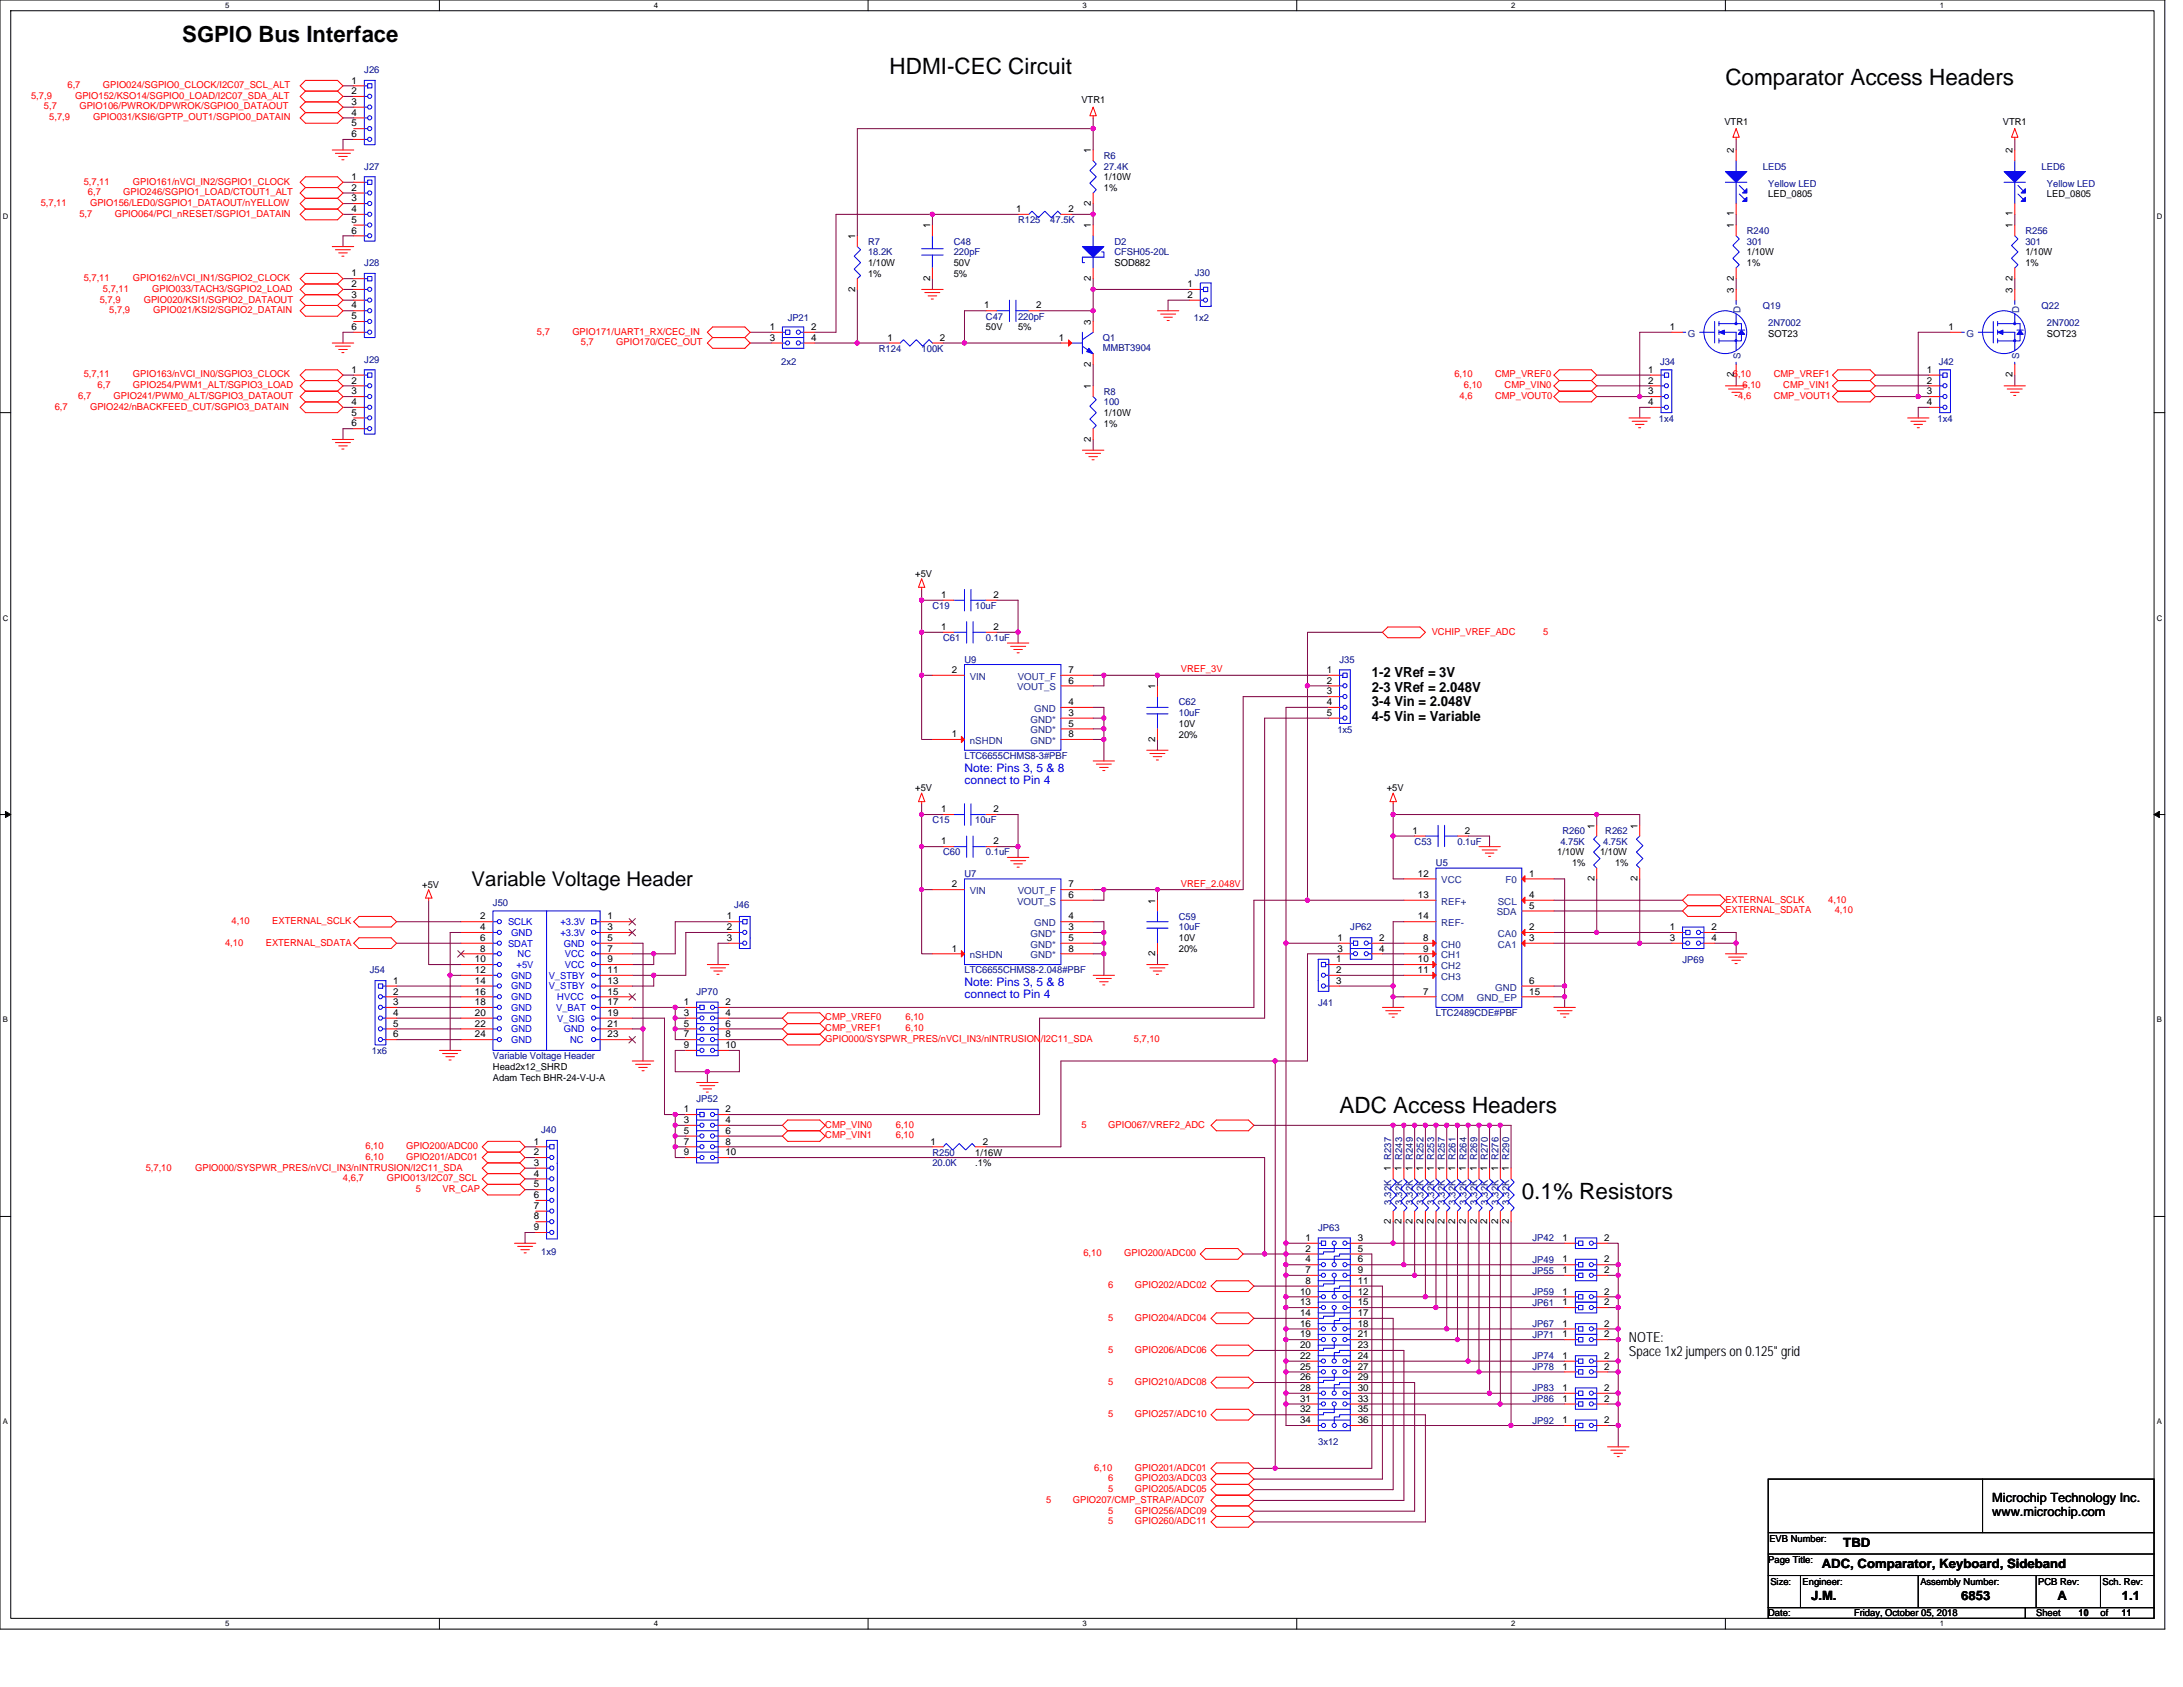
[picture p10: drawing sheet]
<svg xmlns="http://www.w3.org/2000/svg" width="279mm" height="216mm" viewBox="0 0 279 216" stroke-linecap="round" stroke-linejoin="round" font-family="sans-serif">
<defs><g id="words">
<g font-size="2.9">
<text x="23.3" y="5.4">SGPIO Bus Interface</text>
<text x="113.9" y="9.4">HDMI-CEC Circuit</text>
<text x="220.8" y="10.8">Comparator Access Headers</text>
<text x="171.4" y="142.5">ADC Access Headers</text>
<text x="194.8" y="153.5">0.1% Resistors</text>
</g>
<text font-size="2.6" x="60.3" y="113.4">Variable Voltage Header</text>
<g font-size="1.8">
<text x="175.6" y="86.7">1-2 VRef = 3V</text>
<text x="175.6" y="88.5">2-3 VRef = 2.048V</text>
<text x="175.6" y="90.4">3-4 Vin = 2.048V</text>
<text x="175.6" y="92.2">4-5 Vin = Variable</text>
<text x="208.5" y="171.7">NOTE:</text>
<text x="208.5" y="173.5">Space 1x2 jumpers on 0.125&quot; grid</text>
</g>
<g font-size="1.6">
<text x="235.9" y="197.9">TBD</text>
<text x="255" y="192.3">Microchip Technology Inc.</text>
<text x="255" y="194">www.microchip.com</text>
<text x="233.2" y="200.7">ADC, Comparator, Keyboard, Sideband</text>
<text x="231.8" y="204.8">J.M.</text>
<text x="251" y="204.8">6853</text>
<text x="263.4" y="204.8">A</text>
<text x="271.6" y="204.8">1.1</text>
</g>
<g font-size="1.5" fill="#00f">
<text x="123.4" y="98.7">Note: Pins 3, 5 &amp; 8</text>
<text x="123.4" y="100.3">connect to Pin 4</text>
<text x="123.4" y="126.2">Note: Pins 3, 5 &amp; 8</text>
<text x="123.4" y="127.7">connect to Pin 4</text>
</g>
<g font-size="1.2" fill="#f00">
<text x="8.6" y="11.3">6,7</text>
<text x="13.2" y="11.3">GPIO024/SGPIO0_CLOCK/I2C07_SCL_ALT</text>
<text x="4" y="12.7">5,7,9</text>
<text x="5.6" y="14">5,7</text>
<text x="6.3" y="15.4">5,7,9</text>
<text x="9.6" y="12.7">GPIO152/KSO14/SGPIO0_LOAD/I2C07_SDA_ALT</text>
<text x="10.2" y="14">GPIO106/PWROK/DPWROK/SGPIO0_DATAOUT</text>
<text x="11.9" y="15.4">GPIO031/KSI6/GPTP_OUT1/SGPIO0_DATAIN</text>
<text x="10.7" y="23.6">5,7,11</text>
<text x="17" y="23.6">GPIO161/nVCI_IN2/SGPIO1_CLOCK</text>
<text x="5.2" y="26.4">5,7,11</text>
<text x="10.2" y="27.7">5,7</text>
<text x="11.3" y="25">6,7</text>
<text x="11.5" y="26.4">GPIO156/LED0/SGPIO1_DATAOUT/nYELLOW</text>
<text x="14.7" y="27.7">GPIO064/PCI_nRESET/SGPIO1_DATAIN</text>
<text x="15.8" y="25">GPIO246/SGPIO1_LOAD/CTOUT1_ALT</text>
<text x="10.7" y="36">5,7,11</text>
<text x="17" y="36">GPIO162/nVCI_IN1/SGPIO2_CLOCK</text>
<text x="12.8" y="38.7">5,7,9</text>
<text x="13.2" y="37.3">5,7,11</text>
<text x="14" y="40.1">5,7,9</text>
<text x="18.4" y="38.7">GPIO020/KSI1/SGPIO2_DATAOUT</text>
<text x="19.5" y="37.3">GPIO033/TACH3/SGPIO2_LOAD</text>
<text x="19.6" y="40.1">GPIO021/KSI2/SGPIO2_DATAIN</text>
<text x="68.7" y="42.8">5,7</text>
<text x="73.3" y="42.8">GPIO171/UART1_RX/CEC_IN</text>
<text x="74.3" y="44.2">5,7</text>
<text x="78.9" y="44.2">GPIO170/CEC_OUT</text>
<text x="7" y="52.4">6,7</text>
<text x="10" y="51.1">6,7</text>
<text x="10.7" y="48.3">5,7,11</text>
<text x="11.5" y="52.4">GPIO242/nBACKFEED_CUT/SGPIO3_DATAIN</text>
<text x="12.5" y="49.7">6,7</text>
<text x="14.5" y="51.1">GPIO241/PWM0_ALT/SGPIO3_DATAOUT</text>
<text x="17" y="48.3">GPIO163/nVCI_IN0/SGPIO3_CLOCK</text>
<text x="17" y="49.7">GPIO254/PWM1_ALT/SGPIO3_LOAD</text>
<text x="186.1" y="48.3">6,10</text>
<text x="186.8" y="51.1">4,6</text>
<text x="187.4" y="49.7">6,10</text>
<text x="191.3" y="51.1">CMP_VOUT0</text>
<text x="191.3" y="48.3">CMP_VREF0</text>
<text x="192.6" y="49.7">CMP_VIN0</text>
<text x="221.8" y="48.3">6,10</text>
<text x="222.5" y="51.1">4,6</text>
<text x="223" y="49.7">6,10</text>
<text x="227" y="51.1">CMP_VOUT1</text>
<text x="227" y="48.3">CMP_VREF1</text>
<text x="228.2" y="49.7">CMP_VIN1</text>
<text x="183.2" y="81.2">VCHIP_VREF_ADC</text>
<text x="197.5" y="81.2">5</text>
<text x="151.2" y="86">VREF_3V</text>
<text x="151.2" y="113.5">VREF_2.048V</text>
<text x="29.6" y="118.3">4,10</text>
<text x="34.8" y="118.3">EXTERNAL_SCLK</text>
<text x="220.8" y="115.5">EXTERNAL_SCLK</text>
<text x="220.8" y="116.9">EXTERNAL_SDATA</text>
<text x="234" y="115.5">4,10</text>
<text x="234.8" y="116.9">4,10</text>
<text x="28.8" y="121">4,10</text>
<text x="34" y="121">EXTERNAL_SDATA</text>
<text x="105.6" y="130.6">CMP_VREF0</text>
<text x="105.6" y="132">CMP_VREF1</text>
<text x="115.9" y="130.6">6,10</text>
<text x="115.9" y="132">6,10</text>
<text x="105.6" y="133.3">GPIO000/SYSPWR_PRES/nVCI_IN3/nINTRUSION/I2C11_SDA</text>
<text x="145.1" y="133.3">5,7,10</text>
<text x="18.6" y="149.8">5,7,10</text>
<text x="25" y="149.8">GPIO000/SYSPWR_PRES/nVCI_IN3/nINTRUSION/I2C11_SDA</text>
<text x="46.8" y="147.1">6,10</text>
<text x="46.8" y="148.4">6,10</text>
<text x="52" y="147.1">GPIO200/ADC00</text>
<text x="52" y="148.4">GPIO201/ADC01</text>
<text x="105.6" y="144.3">CMP_VIN0</text>
<text x="105.6" y="145.7">CMP_VIN1</text>
<text x="114.7" y="144.3">6,10</text>
<text x="114.7" y="145.7">6,10</text>
<text x="138.4" y="144.3">5</text>
<text x="141.8" y="144.3">GPIO067/VREF2_ADC</text>
<text x="43.9" y="151.2">4,6,7</text>
<text x="49.5" y="151.2">GPIO013/I2C07_SCL</text>
<text x="53.2" y="152.5">5</text>
<text x="56.6" y="152.5">VR_CAP</text>
<text x="138.7" y="160.8">6,10</text>
<text x="143.9" y="160.8">GPIO200/ADC00</text>
<text x="141.8" y="164.9">6</text>
<text x="145.3" y="164.9">GPIO202/ADC02</text>
<text x="141.8" y="169">5</text>
<text x="141.8" y="173.1">5</text>
<text x="145.3" y="169">GPIO204/ADC04</text>
<text x="145.3" y="173.1">GPIO206/ADC06</text>
<text x="141.8" y="177.2">5</text>
<text x="145.3" y="177.2">GPIO210/ADC08</text>
<text x="141.8" y="181.4">5</text>
<text x="145.3" y="181.4">GPIO257/ADC10</text>
<text x="140" y="188.2">6,10</text>
<text x="141.8" y="189.6">6</text>
<text x="141.8" y="191">5</text>
<text x="145.3" y="188.2">GPIO201/ADC01</text>
<text x="145.3" y="189.6">GPIO203/ADC03</text>
<text x="145.3" y="191">GPIO205/ADC05</text>
<text x="133.9" y="192.3">5</text>
<text x="137.3" y="192.3">GPIO207/CMP_STRAP/ADC07</text>
<text x="141.8" y="195.1">5</text>
<text x="141.8" y="193.7">5</text>
<text x="145.3" y="195.1">GPIO260/ADC11</text>
<text x="145.3" y="193.7">GPIO256/ADC09</text>
</g>
<g font-size="1.2">
<text x="45" y="10.7">1</text>
<text x="45" y="12">2</text>
<text x="45" y="13.4">3</text>
<text x="45" y="14.8">4</text>
<text x="45" y="16.2">5</text>
<text x="45" y="17.5">6</text>
<text x="138.4" y="13.2">VTR1</text>
<text x="220.7" y="15.9">VTR1</text>
<text x="256.3" y="15.9">VTR1</text>
<text x="45" y="23">1</text>
<text x="139.6" y="19.6" transform="rotate(-90 139.6 19.6)">1</text>
<text x="141.3" y="23.1">1/10W</text>
<text x="221.9" y="19.6" transform="rotate(-90 221.9 19.6)">2</text>
<text x="257.6" y="19.6" transform="rotate(-90 257.6 19.6)">2</text>
<text x="45" y="24.4">2</text>
<text x="45" y="25.8">3</text>
<text x="45" y="27.1">4</text>
<text x="45" y="28.5">5</text>
<text x="45" y="29.9">6</text>
<text x="119" y="29.2" transform="rotate(-90 119 29.2)">1</text>
<text x="130" y="27.1">1</text>
<text x="136.7" y="27.1">2</text>
<text x="139.6" y="29.2" transform="rotate(-90 139.6 29.2)">1</text>
<text x="139.6" y="26.4" transform="rotate(-90 139.6 26.4)">2</text>
<text x="141.3" y="24.4">1%</text>
<text x="221.9" y="29.2" transform="rotate(-90 221.9 29.2)">1</text>
<text x="221.9" y="27.7" transform="rotate(-90 221.9 27.7)">1</text>
<text x="226.3" y="25.3">LED_0805</text>
<text x="257.6" y="29.2" transform="rotate(-90 257.6 29.2)">1</text>
<text x="257.6" y="27.7" transform="rotate(-90 257.6 27.7)">1</text>
<text x="262" y="25.3">LED_0805</text>
<text x="45" y="35.4">1</text>
<text x="109.4" y="30.6" transform="rotate(-90 109.4 30.6)">1</text>
<text x="111.1" y="34">1/10W</text>
<text x="111.1" y="35.4">1%</text>
<text x="119" y="35.9" transform="rotate(-90 119 35.9)">2</text>
<text x="122.1" y="34">50V</text>
<text x="122.1" y="35.4">5%</text>
<text x="139.6" y="35.9" transform="rotate(-90 139.6 35.9)">2</text>
<text x="142.6" y="34">SOD882</text>
<text x="221.9" y="35.9" transform="rotate(-90 221.9 35.9)">2</text>
<text x="223.6" y="32.7">1/10W</text>
<text x="223.6" y="34">1%</text>
<text x="257.6" y="35.9" transform="rotate(-90 257.6 35.9)">2</text>
<text x="259.2" y="32.7">1/10W</text>
<text x="259.2" y="34">1%</text>
<text x="45" y="36.7">2</text>
<text x="45" y="38.1">3</text>
<text x="45" y="39.5">4</text>
<text x="45" y="40.9">5</text>
<text x="109.4" y="37.3" transform="rotate(-90 109.4 37.3)">2</text>
<text x="125.9" y="39.5">1</text>
<text x="132.6" y="39.5">2</text>
<text x="139.6" y="41.6" transform="rotate(-90 139.6 41.6)">3</text>
<text x="152" y="38.1">2</text>
<text x="152" y="36.7">1</text>
<text x="221.9" y="37.5" transform="rotate(-90 221.9 37.5)">3</text>
<text x="257.6" y="37.5" transform="rotate(-90 257.6 37.5)">3</text>
<text x="45" y="42.2">6</text>
<text x="45" y="47.7">1</text>
<text x="98.5" y="42.2">1</text>
<text x="98.5" y="43.6">3</text>
<text x="103.8" y="43.6">4</text>
<text x="103.8" y="42.2">2</text>
<text x="113.6" y="43.6">1</text>
<text x="120.3" y="43.6">2</text>
<text x="126.2" y="42.3">50V</text>
<text x="130.3" y="42.3">5%</text>
<text x="135.5" y="43.6">1</text>
<text x="139.6" y="46.9" transform="rotate(-90 139.6 46.9)">2</text>
<text x="211" y="47.7">1</text>
<text x="213.7" y="42.2">1</text>
<text x="226.3" y="43.1">SOT23</text>
<text x="246.6" y="47.7">1</text>
<text x="249.4" y="42.2">1</text>
<text x="262" y="43.1">SOT23</text>
<text x="45" y="49.1">2</text>
<text x="45" y="50.5">3</text>
<text x="45" y="51.8">4</text>
<text x="45" y="53.2">5</text>
<text x="139.6" y="49.8" transform="rotate(-90 139.6 49.8)">1</text>
<text x="141.3" y="53.3">1/10W</text>
<text x="211" y="49.1">2</text>
<text x="211" y="50.5">3</text>
<text x="211" y="51.8">4</text>
<text x="221.9" y="48.3" transform="rotate(-90 221.9 48.3)">2</text>
<text x="246.6" y="49.1">2</text>
<text x="246.6" y="50.5">3</text>
<text x="246.6" y="51.8">4</text>
<text x="257.6" y="48.3" transform="rotate(-90 257.6 48.3)">2</text>
<text x="45" y="54.6">6</text>
<text x="139.6" y="56.5" transform="rotate(-90 139.6 56.5)">2</text>
<text x="141.3" y="54.6">1%</text>
<text x="117.1" y="73.8">+5V</text>
<text x="120.4" y="76.5">1</text>
<text x="127.1" y="76.5">2</text>
<text x="120.4" y="80.6">1</text>
<text x="127.1" y="80.6">2</text>
<text x="121.8" y="86.1">2</text>
<text x="136.7" y="87.5">6</text>
<text x="136.7" y="86.1">7</text>
<text x="147.8" y="88.2" transform="rotate(-90 147.8 88.2)">1</text>
<text x="169.8" y="86.1">1</text>
<text x="169.8" y="87.5">2</text>
<text x="169.8" y="88.9">3</text>
<text x="121.8" y="94.3">1</text>
<text x="136.7" y="90.2">4</text>
<text x="136.7" y="91.6">3</text>
<text x="136.7" y="93">5</text>
<text x="136.7" y="94.3">8</text>
<text x="147.8" y="94.9" transform="rotate(-90 147.8 94.9)">2</text>
<text x="150.9" y="93">10V</text>
<text x="150.9" y="94.4">20%</text>
<text x="169.8" y="90.2">4</text>
<text x="169.8" y="91.6">5</text>
<text x="117.1" y="101.3">+5V</text>
<text x="177.5" y="101.3">+5V</text>
<text x="120.4" y="103.9">1</text>
<text x="127.1" y="103.9">2</text>
<text x="180.8" y="106.7">1</text>
<text x="187.5" y="106.7">2</text>
<text x="204.1" y="106" transform="rotate(-90 204.1 106)">1</text>
<text x="209.6" y="106" transform="rotate(-90 209.6 106)">1</text>
<text x="54" y="113.6">+5V</text>
<text x="120.4" y="108.1">1</text>
<text x="121.8" y="113.6">2</text>
<text x="127.1" y="108.1">2</text>
<text x="136.7" y="113.6">7</text>
<text x="181.5" y="112.2">12</text>
<text x="195.7" y="112.2">1</text>
<text x="199.3" y="109.5">1/10W</text>
<text x="201.2" y="110.8">1%</text>
<text x="204.1" y="112.8" transform="rotate(-90 204.1 112.8)">2</text>
<text x="204.8" y="109.5">1/10W</text>
<text x="206.7" y="110.8">1%</text>
<text x="209.6" y="112.8" transform="rotate(-90 209.6 112.8)">2</text>
<text x="61.5" y="117.7">2</text>
<text x="61.5" y="119">4</text>
<text x="77.8" y="117.7">1</text>
<text x="77.8" y="119">3</text>
<text x="93" y="119">2</text>
<text x="93" y="117.7">1</text>
<text x="136.7" y="117.7">4</text>
<text x="136.7" y="119">3</text>
<text x="136.7" y="114.9">6</text>
<text x="147.8" y="115.6" transform="rotate(-90 147.8 115.6)">1</text>
<text x="181.5" y="114.9">13</text>
<text x="181.5" y="117.7">14</text>
<text x="195.7" y="116.3">5</text>
<text x="195.7" y="119">2</text>
<text x="195.7" y="114.9">4</text>
<text x="213.7" y="119">1</text>
<text x="219" y="119">2</text>
<text x="50.3" y="125.9">1</text>
<text x="60.8" y="123.1">10</text>
<text x="60.8" y="124.5">12</text>
<text x="60.8" y="125.9">14</text>
<text x="61.5" y="120.4">6</text>
<text x="61.5" y="121.8">8</text>
<text x="77.8" y="120.4">5</text>
<text x="77.8" y="121.8">7</text>
<text x="77.8" y="123.1">9</text>
<text x="77.8" y="124.5">11</text>
<text x="77.8" y="125.9">13</text>
<text x="93" y="120.4">3</text>
<text x="121.8" y="121.8">1</text>
<text x="136.7" y="120.4">5</text>
<text x="136.7" y="121.8">8</text>
<text x="147.8" y="122.4" transform="rotate(-90 147.8 122.4)">2</text>
<text x="150.9" y="120.5">10V</text>
<text x="150.9" y="121.8">20%</text>
<text x="171" y="124.5">2</text>
<text x="171" y="123.1">1</text>
<text x="171" y="125.9">3</text>
<text x="171.2" y="120.4">1</text>
<text x="171.2" y="121.8">3</text>
<text x="176.5" y="121.8">4</text>
<text x="176.5" y="120.4">2</text>
<text x="181.5" y="123.1">10</text>
<text x="181.5" y="124.5">11</text>
<text x="182.2" y="120.4">8</text>
<text x="182.2" y="121.8">9</text>
<text x="195.7" y="125.9">6</text>
<text x="195.7" y="120.4">3</text>
<text x="213.7" y="120.4">3</text>
<text x="219" y="120.4">4</text>
<text x="50.3" y="127.3">2</text>
<text x="50.3" y="128.6">3</text>
<text x="50.3" y="130">4</text>
<text x="50.3" y="131.4">5</text>
<text x="60.8" y="127.3">16</text>
<text x="60.8" y="128.6">18</text>
<text x="60.8" y="130">20</text>
<text x="60.8" y="131.4">22</text>
<text x="77.8" y="127.3">15</text>
<text x="77.8" y="128.6">17</text>
<text x="77.8" y="130">19</text>
<text x="77.8" y="131.4">21</text>
<text x="87.5" y="128.6">1</text>
<text x="87.5" y="130">3</text>
<text x="87.5" y="131.4">5</text>
<text x="92.9" y="130">4</text>
<text x="92.9" y="128.6">2</text>
<text x="92.9" y="131.4">6</text>
<text x="182.2" y="127.3">7</text>
<text x="195.7" y="127.3">15</text>
<text x="50.3" y="132.8">6</text>
<text x="60.8" y="132.8">24</text>
<text x="63.1" y="136.9">Head2x12_SHRD</text>
<text x="77.8" y="132.8">23</text>
<text x="87.5" y="132.8">7</text>
<text x="87.5" y="134.1">9</text>
<text x="92.9" y="132.8">8</text>
<text x="92.9" y="134.1">10</text>
<text x="63.1" y="138.3">Adam Tech BHR-24-V-U-A</text>
<text x="87.5" y="142.3">1</text>
<text x="87.5" y="143.7">3</text>
<text x="92.9" y="143.7">4</text>
<text x="92.9" y="142.3">2</text>
<text x="68.3" y="146.5">1</text>
<text x="68.3" y="149.2">3</text>
<text x="68.3" y="147.8">2</text>
<text x="87.5" y="145.1">5</text>
<text x="87.5" y="146.5">7</text>
<text x="87.5" y="147.8">9</text>
<text x="92.9" y="145.1">6</text>
<text x="92.9" y="146.5">8</text>
<text x="92.9" y="147.8">10</text>
<text x="119.1" y="146.5">1</text>
<text x="124.8" y="147.9">1/16W</text>
<text x="124.8" y="149.3">.1%</text>
<text x="125.8" y="146.5">2</text>
<text x="178" y="149.9" transform="rotate(-90 178 149.9)">1 R237</text>
<text x="179.4" y="149.9" transform="rotate(-90 179.4 149.9)">1 R243</text>
<text x="180.8" y="149.9" transform="rotate(-90 180.8 149.9)">1 R249</text>
<text x="182.1" y="149.9" transform="rotate(-90 182.1 149.9)">1 R252</text>
<text x="183.5" y="149.9" transform="rotate(-90 183.5 149.9)">1 R253</text>
<text x="184.9" y="149.9" transform="rotate(-90 184.9 149.9)">1 R257</text>
<text x="186.2" y="149.9" transform="rotate(-90 186.2 149.9)">1 R261</text>
<text x="187.6" y="149.9" transform="rotate(-90 187.6 149.9)">1 R264</text>
<text x="189" y="149.9" transform="rotate(-90 189 149.9)">1 R269</text>
<text x="190.4" y="149.9" transform="rotate(-90 190.4 149.9)">1 R270</text>
<text x="191.7" y="149.9" transform="rotate(-90 191.7 149.9)">1 R276</text>
<text x="193.1" y="149.9" transform="rotate(-90 193.1 149.9)">1 R290</text>
<text x="68.3" y="150.6">4</text>
<text x="68.3" y="152">5</text>
<text x="68.3" y="153.3">6</text>
<text x="68.3" y="154.7">7</text>
<text x="68.3" y="156.1">8</text>
<text x="68.3" y="157.4">9</text>
<text x="167.1" y="161.6">4</text>
<text x="167.1" y="160.2">2</text>
<text x="167.1" y="158.8">1</text>
<text x="173.8" y="160.2">5</text>
<text x="173.8" y="161.6">6</text>
<text x="173.8" y="158.8">3</text>
<text x="178" y="156.7" transform="rotate(-90 178 156.7)">2</text>
<text x="179.4" y="156.7" transform="rotate(-90 179.4 156.7)">2</text>
<text x="180.8" y="156.7" transform="rotate(-90 180.8 156.7)">2</text>
<text x="182.1" y="156.7" transform="rotate(-90 182.1 156.7)">2</text>
<text x="183.5" y="156.7" transform="rotate(-90 183.5 156.7)">2</text>
<text x="184.9" y="156.7" transform="rotate(-90 184.9 156.7)">2</text>
<text x="186.2" y="156.7" transform="rotate(-90 186.2 156.7)">2</text>
<text x="187.6" y="156.7" transform="rotate(-90 187.6 156.7)">2</text>
<text x="189" y="156.7" transform="rotate(-90 189 156.7)">2</text>
<text x="190.4" y="156.7" transform="rotate(-90 190.4 156.7)">2</text>
<text x="191.7" y="156.7" transform="rotate(-90 191.7 156.7)">2</text>
<text x="193.1" y="156.7" transform="rotate(-90 193.1 156.7)">2</text>
<text x="200" y="158.8">1</text>
<text x="200" y="161.6">1</text>
<text x="205.3" y="158.8">2</text>
<text x="205.3" y="161.6">2</text>
<text x="166.4" y="165.7">10</text>
<text x="166.4" y="167">13</text>
<text x="167.1" y="162.9">7</text>
<text x="167.1" y="164.3">8</text>
<text x="173.8" y="162.9">9</text>
<text x="173.8" y="165.7">12</text>
<text x="173.8" y="164.3">11</text>
<text x="173.8" y="167">15</text>
<text x="200" y="165.7">1</text>
<text x="200" y="167">1</text>
<text x="200" y="162.9">1</text>
<text x="205.3" y="165.7">2</text>
<text x="205.3" y="167">2</text>
<text x="205.3" y="162.9">2</text>
<text x="166.4" y="168.4">14</text>
<text x="166.4" y="169.8">16</text>
<text x="166.4" y="173.9">22</text>
<text x="166.4" y="171.2">19</text>
<text x="166.4" y="172.5">20</text>
<text x="173.8" y="168.4">17</text>
<text x="173.8" y="169.8">18</text>
<text x="173.8" y="171.2">21</text>
<text x="173.8" y="172.5">23</text>
<text x="173.8" y="173.9">24</text>
<text x="200" y="169.8">1</text>
<text x="200" y="171.2">1</text>
<text x="200" y="173.9">1</text>
<text x="205.3" y="169.8">2</text>
<text x="205.3" y="171.2">2</text>
<text x="205.3" y="173.9">2</text>
<text x="166.4" y="175.3">25</text>
<text x="166.4" y="176.6">26</text>
<text x="166.4" y="178">28</text>
<text x="166.4" y="179.4">31</text>
<text x="173.8" y="175.3">27</text>
<text x="173.8" y="176.6">29</text>
<text x="173.8" y="178">30</text>
<text x="173.8" y="179.4">33</text>
<text x="200" y="175.3">1</text>
<text x="200" y="178">1</text>
<text x="200" y="179.4">1</text>
<text x="205.3" y="175.3">2</text>
<text x="205.3" y="178">2</text>
<text x="205.3" y="179.4">2</text>
<text x="166.4" y="180.8">32</text>
<text x="166.4" y="182.1">34</text>
<text x="173.8" y="180.8">35</text>
<text x="173.8" y="182.1">36</text>
<text x="200" y="182.1">1</text>
<text x="205.3" y="182.1">2</text>
<text x="226.5" y="197.4">EVB Number:</text>
<text x="226.3" y="200">Page Title:</text>
<text x="226.6" y="202.9">Size:</text>
<text x="230.7" y="202.9">Engineer:</text>
<text x="245.8" y="202.9">Assembly Number:</text>
<text x="260.9" y="202.9">PCB Rev:</text>
<text x="269.1" y="202.9">Sch. Rev:</text>
<text x="226.3" y="206.9">Date:</text>
<text x="237.3" y="206.9">Friday, October 05, 2018</text>
<text x="260.6" y="206.9">Sheet</text>
<text x="266.1" y="206.9">10</text>
<text x="268.8" y="206.9">of</text>
<text x="271.6" y="206.9">11</text>
</g>
<g font-size="1.2" fill="#000080">
<text x="46.6" y="9.4">J26</text>
<text x="46.6" y="21.7">J27</text>
<text x="141.3" y="20.3">R6</text>
<text x="141.3" y="21.7">27.4K</text>
<text x="225.6" y="21.7">LED5</text>
<text x="226.3" y="23.9">Yellow LED</text>
<text x="261.3" y="21.7">LED6</text>
<text x="262" y="23.9">Yellow LED</text>
<text x="130.3" y="28.6">R125</text>
<text x="134.4" y="28.6">47.5K</text>
<text x="223.6" y="29.9">R240</text>
<text x="259.2" y="29.9">R256</text>
<text x="46.6" y="34">J28</text>
<text x="111.1" y="31.3">R7</text>
<text x="111.1" y="32.7">18.2K</text>
<text x="122.1" y="31.3">C48</text>
<text x="122.1" y="32.7">220pF</text>
<text x="142.6" y="31.3">D2</text>
<text x="142.6" y="32.7">CFSH05-20L</text>
<text x="152.9" y="35.3">J30</text>
<text x="223.6" y="31.3">301</text>
<text x="259.2" y="31.3">301</text>
<text x="100.8" y="41">JP21</text>
<text x="126.2" y="40.9">C47</text>
<text x="130.3" y="40.9">220pF</text>
<text x="152.8" y="41">1x2</text>
<text x="225.6" y="39.5">Q19</text>
<text x="226.3" y="41.7">2N7002</text>
<text x="261.3" y="39.5">Q22</text>
<text x="262" y="41.7">2N7002</text>
<text x="46.6" y="46.4">J29</text>
<text x="100" y="46.7">2x2</text>
<text x="112.5" y="45">R124</text>
<text x="118" y="45">100K</text>
<text x="141.1" y="43.6">Q1</text>
<text x="141.1" y="44.9">MMBT3904</text>
<text x="212.5" y="46.7">J34</text>
<text x="248.1" y="46.7">J42</text>
<text x="141.3" y="50.5">R8</text>
<text x="141.3" y="51.9">100</text>
<text x="212.3" y="54.1">1x4</text>
<text x="248" y="54.1">1x4</text>
<text x="119.3" y="77.9">C19</text>
<text x="124.8" y="77.9">10uF</text>
<text x="120.7" y="82">C61</text>
<text x="126.2" y="82">0.1uF</text>
<text x="123.4" y="84.8">U9</text>
<text x="171.4" y="84.8">J35</text>
<text x="150.9" y="90.3">C62</text>
<text x="150.9" y="91.7">10uF</text>
<text x="171.2" y="93.9">1x5</text>
<text x="123.4" y="97.1">LTC6655CHMS8-3#PBF</text>
<text x="119.3" y="105.4">C15</text>
<text x="124.8" y="105.4">10uF</text>
<text x="200" y="106.7">R260</text>
<text x="205.5" y="106.7">R262</text>
<text x="120.7" y="109.5">C60</text>
<text x="123.4" y="112.2">U7</text>
<text x="126.2" y="109.5">0.1uF</text>
<text x="181.1" y="108.1">C53</text>
<text x="183.8" y="110.8">U5</text>
<text x="186.5" y="108.1">0.1uF</text>
<text x="199.7" y="108.1">4.75K</text>
<text x="205.2" y="108.1">4.75K</text>
<text x="63.1" y="115.9">J50</text>
<text x="94" y="116.2">J46</text>
<text x="150.9" y="117.7">C59</text>
<text x="150.9" y="119.1">10uF</text>
<text x="172.8" y="119.1">JP62</text>
<text x="47.3" y="124.6">J54</text>
<text x="123.4" y="124.6">LTC6655CHMS8-2.048#PBF</text>
<text x="215.3" y="123.2">JP69</text>
<text x="89.2" y="127.3">JP70</text>
<text x="168.7" y="128.7">J41</text>
<text x="183.8" y="130">LTC2489CDE#PBF</text>
<text x="47.6" y="134.9">1x6</text>
<text x="63.1" y="135.6">Variable Voltage Header</text>
<text x="89.2" y="141">JP52</text>
<text x="69.3" y="145">J40</text>
<text x="119.3" y="147.9">R250</text>
<text x="119.3" y="149.3">20.0K</text>
<text x="178.1" y="154.2" transform="rotate(-90 178.1 154.2)">3.32K</text>
<text x="179.5" y="154.2" transform="rotate(-90 179.5 154.2)">3.32K</text>
<text x="180.8" y="154.2" transform="rotate(-90 180.8 154.2)">3.32K</text>
<text x="182.2" y="154.2" transform="rotate(-90 182.2 154.2)">3.32K</text>
<text x="183.6" y="154.2" transform="rotate(-90 183.6 154.2)">3.32K</text>
<text x="184.9" y="154.2" transform="rotate(-90 184.9 154.2)">3.32K</text>
<text x="186.3" y="154.2" transform="rotate(-90 186.3 154.2)">3.32K</text>
<text x="187.7" y="154.2" transform="rotate(-90 187.7 154.2)">3.32K</text>
<text x="189.1" y="154.2" transform="rotate(-90 189.1 154.2)">3.32K</text>
<text x="190.4" y="154.2" transform="rotate(-90 190.4 154.2)">3.32K</text>
<text x="191.8" y="154.2" transform="rotate(-90 191.8 154.2)">3.32K</text>
<text x="193.2" y="154.2" transform="rotate(-90 193.2 154.2)">3.32K</text>
<text x="69.3" y="160.6">1x9</text>
<text x="168.7" y="157.5">JP63</text>
<text x="196.2" y="158.9">JP42</text>
<text x="196.2" y="161.6">JP49</text>
<text x="196.2" y="165.7">JP59</text>
<text x="196.2" y="167.1">JP61</text>
<text x="196.2" y="163">JP55</text>
<text x="196.2" y="169.8">JP67</text>
<text x="196.2" y="171.2">JP71</text>
<text x="196.2" y="173.9">JP74</text>
<text x="196.2" y="175.3">JP78</text>
<text x="196.2" y="178.1">JP83</text>
<text x="196.2" y="179.4">JP86</text>
<text x="168.7" y="184.9">3x12</text>
<text x="196.2" y="182.2">JP92</text>
</g>
<g font-size="1.2" fill="#004080">
<text x="222.8" y="40" transform="rotate(-90 222.8 40)">D</text>
<text x="258.4" y="40" transform="rotate(-90 258.4 40)">D</text>
<text x="216" y="43.1">G</text>
<text x="222.8" y="46" transform="rotate(-90 222.8 46)">S</text>
<text x="251.7" y="43.1">G</text>
<text x="258.4" y="46" transform="rotate(-90 258.4 46)">S</text>
<text x="124.1" y="87">VIN</text>
<text x="130.2" y="88.3">VOUT_S</text>
<text x="130.3" y="87">VOUT_F</text>
<text x="124.1" y="95.2">nSHDN</text>
<text x="131.9" y="92.5">GND*</text>
<text x="131.9" y="93.9">GND*</text>
<text x="131.9" y="95.2">GND*</text>
<text x="132.4" y="91.1">GND</text>
<text x="184.5" y="113.1">VCC</text>
<text x="192.7" y="113.1">F0</text>
<text x="124.1" y="114.4">VIN</text>
<text x="130.2" y="115.8">VOUT_S</text>
<text x="130.3" y="114.4">VOUT_F</text>
<text x="131.9" y="119.9">GND*</text>
<text x="132.4" y="118.5">GND</text>
<text x="184.5" y="115.8">REF+</text>
<text x="184.5" y="118.5">REF-</text>
<text x="191.6" y="117.2">SDA</text>
<text x="191.7" y="119.9">CA0</text>
<text x="191.7" y="115.8">SCL</text>
<text x="124.1" y="122.6">nSHDN</text>
<text x="131.9" y="121.3">GND*</text>
<text x="131.9" y="122.6">GND*</text>
<text x="184.5" y="121.3">CH0</text>
<text x="184.5" y="122.6">CH1</text>
<text x="184.5" y="124">CH2</text>
<text x="184.5" y="125.4">CH3</text>
<text x="191.7" y="121.3">CA1</text>
<text x="184.5" y="128.1">COM</text>
<text x="189" y="128.1">GND_EP</text>
<text x="191.4" y="126.8">GND</text>
</g>
<g font-size="1.2" fill="#00f">
<text x="65" y="118.4">SCLK</text>
<text x="65.4" y="119.8">GND</text>
<text x="71.7" y="119.8">+3.3V</text>
<text x="71.7" y="118.4">+3.3V</text>
<text x="65" y="121.1">SDAT</text>
<text x="65.4" y="125.3">GND</text>
<text x="66.1" y="123.9">+5V</text>
<text x="66.3" y="122.5">NC</text>
<text x="70.2" y="125.3">V_STBY</text>
<text x="72.2" y="121.1">GND</text>
<text x="72.3" y="123.9">VCC</text>
<text x="72.3" y="122.5">VCC</text>
<text x="65.4" y="126.6">GND</text>
<text x="65.4" y="128">GND</text>
<text x="65.4" y="129.4">GND</text>
<text x="65.4" y="130.7">GND</text>
<text x="70.2" y="126.6">V_STBY</text>
<text x="71.2" y="129.4">V_BAT</text>
<text x="71.3" y="128">HVCC</text>
<text x="71.3" y="130.7">V_SIG</text>
<text x="65.4" y="132.1">GND</text>
<text x="65.4" y="133.5">GND</text>
<text x="72.2" y="132.1">GND</text>
<text x="73" y="133.5">NC</text>
</g>
<g font-size="1">
<text x="28.8" y="1">5</text>
<text x="83.7" y="1">4</text>
<text x="138.5" y="1">3</text>
<text x="193.4" y="1">2</text>
<text x="248.3" y="1">1</text>
<text x=".4" y="28">D</text>
<text x="276.1" y="28">D</text>
<text x=".4" y="79.4">C</text>
<text x="276.1" y="79.4">C</text>
<text x=".4" y="130.9">B</text>
<text x="276.1" y="130.9">B</text>
<text x=".4" y="182.3">A</text>
<text x="276.1" y="182.3">A</text>
<text x="28.8" y="208.2">5</text>
<text x="83.7" y="208.2">4</text>
<text x="138.5" y="208.2">3</text>
<text x="193.4" y="208.2">2</text>
<text x="248.3" y="208.2">1</text>
</g>
</g></defs>
<path d="M0 0h277.1v208.5h-277.1zM1.4 1.4h274.3v205.7h-274.3z" fill="none" stroke="#000" stroke-width=".13"/>
<g fill="#fff">
<path d="M28.8 .1h.6v1.1h-.6z"/>
<path d="M28.8 207.3h.6v1.1h-.6z"/>
</g>
<path d="M56.2 0v1.4M56.2 207.1v1.4" fill="none" stroke="#000" stroke-width=".13"/>
<g fill="#fff">
<path d="M83.7 .1h.5v1.1h-.5z"/>
<path d="M83.7 207.3h.5v1.1h-.5z"/>
</g>
<path d="M111.1 0v1.4M111.1 207.1v1.4" fill="none" stroke="#000" stroke-width=".13"/>
<g fill="#fff">
<path d="M138.5 .1h.6v1.1h-.6z"/>
<path d="M138.5 207.3h.6v1.1h-.6z"/>
</g>
<path d="M166 0v1.4M166 207.1v1.4" fill="none" stroke="#000" stroke-width=".13"/>
<g fill="#fff">
<path d="M193.4 .1h.6v1.1h-.6z"/>
<path d="M193.4 207.3h.6v1.1h-.6z"/>
</g>
<path d="M220.8 0v1.4M220.8 207.1v1.4" fill="none" stroke="#000" stroke-width=".13"/>
<g fill="#fff">
<path d="M248.3 .1h.5v1.1h-.5z"/>
<path d="M248.3 207.3h.5v1.1h-.5z"/>
<path d="M.4 27.1h.7v1.1h-.7z"/>
<path d="M276.1 27.1h.7v1.1h-.7z"/>
<path d="M.4 78.5h.7v1.1h-.7z"/>
<path d="M276.1 78.5h.7v1.1h-.7z"/>
</g>
<path d="M0 52.8h1.4M275.7 52.8h1.4" fill="none" stroke="#000" stroke-width=".13"/>
<g fill="#fff">
<path d="M.4 130h.6v1.1h-.6z"/>
<path d="M276.1 130h.6v1.1h-.6z"/>
</g>
<path d="M0 104.2h1.4M275.7 104.2h1.4" fill="none" stroke="#000" stroke-width=".13"/>
<path d="M.7 103.8l.7 .4-.7 .4zM275.7 104.2l.7-.4v.8z" fill="#000" stroke="#000" stroke-width=".13"/>
<g fill="#fff">
<path d="M.4 181.4h.6v1.1h-.6z"/>
<path d="M276.1 181.4h.6v1.1h-.6z"/>
</g>
<g fill="none" stroke="#000" stroke-width=".13">
<path d="M0 155.7h1.4M275.7 155.7h1.4M226.3 189.3h49.4v16.4h-49.4zM226.3 198.9h49.4M226.3 196.2h49.4M253.7 189.3v6.9M226.3 205.7h32.9v1.4h-32.9zM226.3 201.6h49.4M230.4 201.6v4.1M245.5 201.6v4.1M259.2 205.7h16.5v1.4h-16.5zM260.6 201.6v4.1"/>
<path d="M268.8 201.6v4.1"/>
</g>
<g fill="none" stroke="#800040" stroke-width=".13">
<path d="M43.9 11h1.4M43.9 12.3h1.4M43.9 13.7h1.4M43.9 15.1h1.4M45.3 17.8h-1.4v1.4M139.9 15.1v1.4M139.9 16.5h-30.2v13.7M139.9 16.5v2.7M222.2 17.8v1.4M257.9 17.8v1.4M43.9 23.3h1.4M43.9 26.1h1.4"/>
<path d="M43.9 24.7h1.4M43.9 27.4h1.4M43.9 38.4h1.4M43.9 35.7h1.4M43.9 39.8h1.4M43.9 37h1.4M45.3 30.2h-1.4v1.4M109.7 37v6.9M119.3 27.4h11M119.3 35.7v1.3M119.3 27.4h-12.3v15.1h-2.8M119.3 27.4v1.4"/>
<path d="M126.2 39.8h-2.8v4.1M133.1 39.8h6.8M137.2 27.4h2.7M139.9 37h12.4M139.9 26.1v1.3M139.9 35.7v1.3M139.9 27.4v1.4M139.9 39.8v1.3M139.9 37v2.8M152.3 38.4h-2.8v1.4M222.2 35.7v1.3M222.2 27.4v1.4"/>
<path d="M257.9 35.7v1.3M257.9 27.4v1.4M43.9 48h1.4M43.9 50.8h1.4M43.9 49.4h1.4M43.9 52.1h1.4M45.3 54.9h-1.4v1.3M45.3 42.5h-1.4v1.4M96 42.5h2.8M96 43.9h2.8M104.2 43.9h5.5M109.7 43.9h4.2"/>
<path d="M120.7 43.9h2.7M123.4 43.9h12.4M139.9 46.6v2.8M139.9 56.2v1.4M204.4 50.8h5.5M204.4 48h6.8M204.4 49.4h6.8M209.9 50.8h1.3M211.2 52.1h-1.3v1.4M214 42.5h-4.1v8.3M222.2 48v1.4M240 50.8h5.5"/>
<path d="M240 48h6.9M240 49.4h6.9M245.5 50.8h1.4M246.9 52.1h-1.4v1.4M249.6 42.5h-4.1v8.3M257.9 48v1.4M118 76.8h2.7M118 76.8v4.1M118 75.4v1.4M127.6 76.8h2.7v4.1M118 80.9h2.7M118 86.4h1.3"/>
<path d="M118 80.9v5.5M118 86.4v8.2h1.3M127.6 80.9h2.7M130.3 80.9v1.4M139.9 90.5h1.4v1.4M139.9 91.9h1.4M139.9 93.3h1.4M139.9 94.6h1.4M139.9 86.4h1.4M141.3 91.9v1.4M141.3 93.3v1.3M141.3 94.6v2.8"/>
<path d="M141.3 86.4v1.4h-1.4M141.3 86.4h6.8M148.1 94.6v1.4M148.1 86.4v1.4M148.1 86.4h22M167.3 87.8v27.4M170.1 91.9h-8.2v38.4h-28.8v12.3h-39.8M170.1 90.5h-5.5v30.2M170.1 89.2h-11v24.7h-11M176.9 80.9h-9.6v6.9h2.8M50.8 118h8.2M54.9 115.2v8.2h4.1"/>
<path d="M59 119.3h-1.4v5.5M93.3 119.3h-5.5v5.5h-4.1M93.3 118h-6.9v4.1h-2.7M118 104.2h2.7M118 108.4h2.7M118 113.9h1.3M118 113.9v8.2h1.3M118 102.9v1.3M118 104.2v4.2M118 108.4v5.5M127.6 104.2h2.7v4.2M127.6 108.4h2.7"/>
<path d="M130.3 108.4v1.3M139.9 118h1.4v1.3M139.9 119.3h1.4M139.9 113.9h1.4M141.3 119.3v1.4M141.3 113.9v1.3h-1.4M141.3 113.9h6.8M148.1 113.9v1.3M167.3 115.2h-6.8v13.7h-67.2M167.3 115.2h12.4M178.3 104.2h26.1M178.3 102.9v1.3"/>
<path d="M178.3 107h2.8M178.3 107v5.5h1.4M178.3 104.2v2.8M179.7 118h-1.4v8.2M187.9 107h2.7v1.4M198.9 112.5h1.4v13.7M198.9 119.3h5.5M198.9 115.2h16.4M198.9 116.6h16.4M204.4 119.3h9.6M204.4 104.2v1.4M204.4 104.2h5.5v1.4"/>
<path d="M204.4 112.5v6.8M209.9 112.5v8.2M219.5 119.3h2.7v1.4M50.8 120.7h8.2M50.8 126.2h8.2M50.8 127.6h8.2M50.8 128.9h8.2M50.8 130.3h8.2M50.8 131.7h8.2M50.8 133.1h8.2M57.6 124.8h1.4M57.6 124.8v9.6"/>
<path d="M80.9 122.1h2.8M80.9 124.8h2.8M80.9 128.9h5.5M80.9 120.7h1.4v11M80.9 131.7h1.4M80.9 130.3h4.1v12.3h1.4M82.3 131.7v4.1M83.7 124.8v1.4h-2.8M83.7 122.1v1.3h-2.8M86.4 128.9v1.4h1.4M86.4 128.9h1.4M86.4 130.3v1.4h1.4"/>
<path d="M86.4 131.7v1.4h1.4M87.8 134.4h-1.4v2.8h4.1M90.5 137.2v1.3M93.3 134.4h1.3v2.8h-4.1M93.3 120.7h-1.4v2.7M93.3 130.3h6.8M93.3 131.7h6.8M93.3 133.1h6.8M139.9 120.7h1.4M139.9 122.1h1.4M141.3 120.7v1.4M141.3 122.1v2.7"/>
<path d="M148.1 122.1v1.3M163.2 135.8h-27.4v11h-9.6M163.2 135.8v52.1M164.6 120.7v38.4M164.6 120.7h6.8M171.4 123.4h8.3M171.4 124.8h8.3M171.4 122.1h-4.1v13.7h-4.1M171.5 126.2h6.8M176.9 120.7h2.8M176.9 122.1h2.8M178.3 126.2v1.4"/>
<path d="M178.3 127.6h1.4M178.3 127.6v1.3M198.9 120.7h11M198.9 127.6h1.4v1.3M198.9 126.2h1.4v1.4M209.9 120.7h4.1M219.5 120.7h2.7v1.4M67.2 152.3h1.4M67.2 150.9h1.4M67.2 149.5h1.4M67.2 146.8h1.4M67.2 148.1h1.4"/>
<path d="M68.6 157.7h-1.4v1.4M86.4 146.8h1.4M86.4 146.8v1.3h1.4M86.4 145.4v1.4M86.4 142.6v1.4h1.4M86.4 142.6h1.4M86.4 144v1.4h1.4M93.3 144h6.8M93.3 145.4h6.8M93.3 146.8h26M93.3 148.1h68.6v12.4M160.5 144h17.8"/>
<path d="M164.6 159.1h2.7M164.6 159.1v1.4M174.2 159.1h4.1M178.3 144h1.4M178.3 144v5.5M178.3 159.1h22M178.3 156.4v2.7M179.7 144v5.5M179.7 144h1.4M179.7 156.4v5.5M181.1 156.4v6.8M181.1 144v5.5"/>
<path d="M181.1 144h1.3M182.4 144h1.4M182.4 156.4v9.6M182.4 144v5.5M183.8 144v5.5M183.8 144h1.4M183.8 156.4v10.9M185.2 156.4v13.7M185.2 144v5.5M185.2 144h1.3M186.5 144h1.4M186.5 156.4v15"/>
<path d="M186.5 144v5.5M187.9 156.4v17.8M187.9 144v5.5M187.9 144h1.4M189.3 144h1.3M189.3 156.4v19.2M189.3 144v5.5M190.6 156.4v21.9M190.6 144v5.5M190.6 144h1.4M192 156.4v23.3M192 144v5.5"/>
<path d="M192 144h1.4v5.5M193.4 156.4v26M205.7 159.1h1.4v2.8M159.1 160.5h2.8M160.5 164.6h6.8M160.5 168.7h6.8M160.5 172.8h6.8M160.5 176.9h6.8M161.9 160.5h2.7M164.6 161.9h2.7M164.6 163.2h2.7M164.6 166h2.7"/>
<path d="M164.6 166v1.3h2.7M164.6 170.1h2.7M164.6 170.1v1.3h2.7M164.6 174.2h2.7M164.6 174.2v1.4h2.7M164.6 178.3h2.7M164.6 178.3v1.4h2.7M164.6 179.7v2.7h2.7M164.6 161.9v1.3M164.6 163.2v2.8M164.6 167.3v2.8M164.6 171.4v2.8"/>
<path d="M164.6 175.6v2.7M164.6 160.5h2.7M164.6 160.5v1.4M174.2 178.3h16.4M174.2 163.2h6.9M174.2 176.9h6.9v16.5h-20.6M174.2 174.2h13.7M174.2 161.9h5.5M174.2 172.8h5.5v19.2h-19.2M174.2 168.7h4.1v21.9h-17.8M174.2 170.1h11M174.2 179.7h17.8"/>
<path d="M174.2 164.6h2.7v24.7h-16.4M174.2 160.5h1.4v27.4h-12.4M174.2 166h8.2M174.2 175.6h15.1M174.2 171.4h12.3M174.2 167.3h9.6M179.7 161.9h20.6M181.1 163.2h19.2M182.4 166h17.9M183.8 167.3h16.5M185.2 170.1h15.1M186.5 171.4h13.8"/>
<path d="M187.9 174.2h12.4M189.3 175.6h11M190.6 178.3h9.7M192 179.7h8.3M205.7 161.9h1.4M205.7 163.2h1.4M205.7 166h1.4M205.7 167.3h1.4M205.7 170.1h1.4M205.7 171.4h1.4M205.7 174.2h1.4M205.7 175.6h1.4"/>
<path d="M205.7 178.3h1.4M205.7 179.7h1.4M207.1 161.9v1.3M207.1 163.2v2.8M207.1 166v1.3M207.1 167.3v2.8M207.1 170.1v1.3M207.1 171.4v2.8M207.1 174.2v1.4M207.1 175.6v2.7M207.1 178.3v1.4M207.1 179.7v2.7"/>
<path d="M160.5 187.9h2.7M160.5 181.1h6.8M174.2 182.4h19.2M174.2 181.1h8.2v13.7h-21.9M193.4 182.4h6.9M205.7 182.4h1.4M207.1 182.4v2.8"/>
</g>
<g fill="#f0f" stroke="#f0f" stroke-width=".13">
<circle cx="163.2" cy="135.8" r=".27"/>
<circle cx="90.5" cy="137.1" r=".27"/>
<circle cx="163.2" cy="187.9" r=".27"/>
<circle cx="161.8" cy="160.5" r=".27"/>
<circle cx="164.6" cy="160.5" r=".27"/>
<circle cx="117.9" cy="80.9" r=".27"/>
<circle cx="117.9" cy="76.8" r=".27"/>
<circle cx="130.3" cy="80.9" r=".27"/>
<circle cx="86.4" cy="146.8" r=".27"/>
<circle cx="130.3" cy="108.3" r=".27"/>
<circle cx="200.2" cy="127.6" r=".27"/>
<circle cx="209.9" cy="50.7" r=".27"/>
<circle cx="245.5" cy="50.7" r=".27"/>
<circle cx="200.2" cy="126.2" r=".27"/>
<circle cx="204.4" cy="104.2" r=".27"/>
<circle cx="178.3" cy="107" r=".27"/>
<circle cx="178.3" cy="104.2" r=".27"/>
<circle cx="209.9" cy="120.7" r=".27"/>
<circle cx="204.4" cy="119.3" r=".27"/>
<circle cx="83.7" cy="122.1" r=".27"/>
<circle cx="83.7" cy="124.8" r=".27"/>
<circle cx="222.2" cy="120.7" r=".27"/>
<circle cx="178.3" cy="159.1" r=".27"/>
<circle cx="179.7" cy="161.8" r=".27"/>
<circle cx="181" cy="163.2" r=".27"/>
<circle cx="182.4" cy="166" r=".27"/>
<circle cx="183.8" cy="167.3" r=".27"/>
<circle cx="185.2" cy="170.1" r=".27"/>
<circle cx="186.5" cy="171.4" r=".27"/>
<circle cx="187.9" cy="174.2" r=".27"/>
<circle cx="189.3" cy="175.6" r=".27"/>
<circle cx="190.6" cy="178.3" r=".27"/>
<circle cx="192" cy="179.7" r=".27"/>
<circle cx="193.4" cy="182.4" r=".27"/>
<circle cx="179.7" cy="144" r=".27"/>
<circle cx="181" cy="144" r=".27"/>
<circle cx="182.4" cy="144" r=".27"/>
<circle cx="183.8" cy="144" r=".27"/>
<circle cx="185.2" cy="144" r=".27"/>
<circle cx="186.5" cy="144" r=".27"/>
<circle cx="187.9" cy="144" r=".27"/>
<circle cx="189.3" cy="144" r=".27"/>
<circle cx="192" cy="144" r=".27"/>
<circle cx="190.6" cy="144" r=".27"/>
<circle cx="178.3" cy="144" r=".27"/>
<circle cx="164.6" cy="120.7" r=".27"/>
<circle cx="164.6" cy="161.8" r=".27"/>
<circle cx="164.6" cy="163.2" r=".27"/>
<circle cx="164.6" cy="167.3" r=".27"/>
<circle cx="164.6" cy="166" r=".27"/>
<circle cx="164.6" cy="171.4" r=".27"/>
<circle cx="164.6" cy="170.1" r=".27"/>
<circle cx="164.6" cy="175.6" r=".27"/>
<circle cx="164.6" cy="174.2" r=".27"/>
<circle cx="139.9" cy="27.4" r=".27"/>
<circle cx="164.6" cy="179.7" r=".27"/>
<circle cx="164.6" cy="178.3" r=".27"/>
<circle cx="109.7" cy="43.9" r=".27"/>
<circle cx="139.9" cy="16.5" r=".27"/>
<circle cx="139.9" cy="39.8" r=".27"/>
<circle cx="123.4" cy="43.9" r=".27"/>
<circle cx="119.3" cy="27.4" r=".27"/>
<circle cx="139.9" cy="37" r=".27"/>
<circle cx="207.1" cy="163.2" r=".27"/>
<circle cx="207.1" cy="161.8" r=".27"/>
<circle cx="207.1" cy="166" r=".27"/>
<circle cx="207.1" cy="167.3" r=".27"/>
<circle cx="207.1" cy="171.4" r=".27"/>
<circle cx="207.1" cy="170.1" r=".27"/>
<circle cx="207.1" cy="174.2" r=".27"/>
<circle cx="207.1" cy="175.6" r=".27"/>
<circle cx="207.1" cy="178.3" r=".27"/>
<circle cx="207.1" cy="179.7" r=".27"/>
<circle cx="207.1" cy="182.4" r=".27"/>
<circle cx="82.3" cy="131.7" r=".27"/>
<circle cx="57.6" cy="124.8" r=".27"/>
<circle cx="164.6" cy="159.1" r=".27"/>
<circle cx="178.3" cy="126.2" r=".27"/>
<circle cx="178.3" cy="127.6" r=".27"/>
<circle cx="117.9" cy="108.3" r=".27"/>
<circle cx="117.9" cy="104.2" r=".27"/>
<circle cx="167.3" cy="115.2" r=".27"/>
<circle cx="167.3" cy="87.8" r=".27"/>
<circle cx="117.9" cy="113.8" r=".27"/>
<circle cx="141.3" cy="119.3" r=".27"/>
<circle cx="141.3" cy="120.7" r=".27"/>
<circle cx="141.3" cy="122.1" r=".27"/>
<circle cx="141.3" cy="113.8" r=".27"/>
<circle cx="148.1" cy="113.8" r=".27"/>
<circle cx="117.9" cy="86.4" r=".27"/>
<circle cx="141.3" cy="93.3" r=".27"/>
<circle cx="141.3" cy="91.9" r=".27"/>
<circle cx="141.3" cy="94.6" r=".27"/>
<circle cx="141.3" cy="86.4" r=".27"/>
<circle cx="148.1" cy="86.4" r=".27"/>
<circle cx="86.4" cy="128.9" r=".27"/>
<circle cx="86.4" cy="131.7" r=".27"/>
<circle cx="86.4" cy="130.3" r=".27"/>
<circle cx="86.4" cy="142.6" r=".27"/>
<circle cx="86.4" cy="145.4" r=".27"/>
<circle cx="86.4" cy="144" r=".27"/>
</g>
<g fill="none" stroke="#f00" stroke-width=".13">
<path d="M39.1 11.7l-.7-.7 .7-.7h4.1l.7 .7-.7 .7M39.1 11.7h4.1M39.1 11.7l-.7 .6 .7 .7M39.1 13h4.1M39.1 13l-.7 .7 .7 .7M39.1 14.4h4.1M39.1 14.4l-.7 .7 .7 .7h4.1l.7-.7-.7-.7M42.5 19.2h2.8M42.9 19.6h2M43.2 11.7l.7 .6-.7 .7M43.2 13l.7 .7-.7 .7M45.3 11h1.3"/>
<path d="M45.3 12.3h1.3M45.3 13.7h1.3M45.3 15.1h1.3M45.3 16.5h1.3M45.3 17.8h1.3M139.9 19.2v1.4M139.9 13.7l.4 1.1h-.8zM139.9 14.8v.3M222.2 19.2v1.4M222.2 16.5l.4 1.1h-.8zM222.2 17.6v.2M257.9 19.2v1.4"/>
<path d="M257.9 16.5l.4 1.1h-.8zM257.9 17.6v.2M39.1 24l-.7-.7 .7-.7h4.1l.7 .7-.7 .7M39.1 24h4.1M39.1 25.4l-.7 .7 .7 .7M39.1 26.8h4.1M39.1 25.4h4.1M39.1 24l-.7 .7 .7 .7M39.1 26.8l-.7 .6 .7 .7h4.1l.7-.7-.7-.6M39.1 37.7l-.7 .7 .7 .7M39.1 39.1h4.1M39.1 37.7h4.1"/>
<path d="M39.1 36.3l-.7-.6 .7-.7h4.1l.7 .7-.7 .6M39.1 36.3h4.1M39.1 39.1l-.7 .7 .7 .7h4.1l.7-.7-.7-.7M39.1 36.3l-.7 .7 .7 .7M42.5 31.6h2.8M42.9 32h2M43.2 25.4l.7 .7-.7 .7M43.2 24l.7 .7-.7 .7M43.2 37.7l.7 .7-.7 .7M43.2 36.3l.7 .7-.7 .7M43.3 32.4h1.2M43.3 20h1.2"/>
<path d="M43.8 32.8h.2M43.8 20.4h.2M45.3 35.7h1.3M45.3 37h1.3M45.3 38.4h1.3M45.3 39.8h1.3M45.3 23.3h1.3M45.3 24.7h1.3M45.3 26.1h1.3M45.3 27.4h1.3M45.3 28.8h1.3M45.3 30.2h1.3"/>
<path d="M109.7 30.2v1.4M109.7 35.7v1.3M118 37h2.7M118.4 37.4h1.9M118.8 37.9h1.1M119.2 38.3h.3M119.3 28.8v1.4M119.3 34.3v1.4M126.2 39.8h1.4M130.3 27.4h1.4M131.7 39.8h1.4M135.8 27.4h1.4"/>
<path d="M139.9 24.7v1.4M139.9 28.8v1.4M139.9 34.3v1.4M148.1 39.8h2.8M152.3 38.4h1.3M152.3 37h1.3M222.2 26.1v1.3M222.2 28.8v1.4M222.2 34.3v1.4M222.2 37v1.4M257.9 28.8v1.4M257.9 34.3v1.4"/>
<path d="M257.9 26.1v1.3M257.9 37v1.4M39.1 48.7l-.7-.7 .7-.7h4.1l.7 .7-.7 .7M39.1 48.7h4.1M39.1 50.1l-.7 .7 .7 .6M39.1 51.4h4.1M39.1 50.1h4.1M39.1 48.7l-.7 .7 .7 .7M39.1 51.4l-.7 .7 .7 .7h4.1l.7-.7-.7-.7M42.5 43.9h2.8M42.5 56.2h2.8M42.9 44.3h2"/>
<path d="M42.9 56.6h2M43.2 50.1l.7 .7-.7 .6M43.2 48.7l.7 .7-.7 .7M43.3 44.7h1.2M43.3 57.1h1.2M43.8 45.1h.2M43.8 57.5h.2M45.3 41.1h1.3M45.3 42.5h1.3M45.3 48h1.3M45.3 49.4h1.3M45.3 50.8h1.3"/>
<path d="M45.3 52.1h1.3M45.3 53.5h1.3M45.3 54.9h1.3M91.2 43.2l-.7-.7 .7-.7h4.1l.7 .7-.7 .7M91.2 43.2h4.1M91.2 43.2l-.7 .7 .7 .7h4.1l.7-.7-.7-.7M98.8 42.5h1.3M98.8 43.9h1.3M102.9 43.9h1.3M102.9 42.5h1.3M113.9 43.9h1.3M119.3 43.9h1.4"/>
<path d="M135.8 43.9h1.4M138.5 57.6h2.8M138.9 58h2M139.4 58.4h1.1M139.8 58.8h.2M139.9 49.4v1.4M139.9 54.9v1.3M139.9 45.3v1.3M139.9 41.1v1.4M148.5 40.2h2M148.9 40.6h1.2M149.4 41h.2"/>
<path d="M199.6 50.1l-.7 .7 .7 .6h4.1l.7-.6-.7-.7M199.6 50.1h4.1M199.6 48.7l-.7-.7 .7-.7h4.1l.7 .7-.7 .7M199.6 48.7h4.1M199.6 48.7l-.7 .7 .7 .7M203.7 48.7l.7 .7-.7 .7M208.5 53.5h2.7M208.9 53.9h1.9M209.3 54.3h1.1M209.7 54.7h.3M211.2 48h1.4M211.2 49.4h1.4"/>
<path d="M211.2 50.8h1.4M211.2 52.1h1.4M214 42.5h1.3M220.8 49.4h2.8M221.2 49.8h2M221.7 50.2h1.1M222.1 50.6h.2M222.2 46.6v1.4M235.2 50.1l-.7 .7 .7 .6h4.2l.6-.6-.6-.7M235.2 50.1h4.2M235.2 48.7l-.7 .7 .7 .7M235.2 48.7h4.2"/>
<path d="M235.2 48.7l-.7-.7 .7-.7h4.2l.6 .7-.6 .7M239.4 48.7l.6 .7-.6 .7M244.2 53.5h2.7M244.6 53.9h1.9M245 54.3h1.1M245.4 54.7h.3M246.9 48h1.4M246.9 49.4h1.4M246.9 50.8h1.4M246.9 52.1h1.4M249.6 42.5h1.4M256.5 49.4h2.7"/>
<path d="M256.9 49.8h1.9M257.3 50.2h1.1M257.7 50.6h.3M257.9 46.6v1.4M118 74.1l.4 1.1h-.8zM118 75.2v.2M120.7 76.8h1.4M126.2 76.8h1.4M119.3 94.6h4.1M119.3 86.4h4.1M120.7 80.9h1.4M126.2 80.9h1.4"/>
<path d="M128.9 82.3h2.8M129.3 82.7h2M129.8 83.1h1.1M130.2 83.5h.3M135.8 86.4h4.1M135.8 87.8h4.1M135.8 90.5h4.1M135.8 91.9h4.1M135.8 93.3h4.1M135.8 94.6h4.1M139.9 97.4h2.7M140.3 97.8h1.9"/>
<path d="M140.7 98.2h1.1M141.1 98.6h.3M146.8 96h2.7M147.2 96.4h1.9M147.6 96.8h1.1M148 97.3h.3M148.1 87.8v1.4M148.1 93.3v1.3M170.1 86.4h1.3M170.1 87.8h1.3M170.1 89.2h1.3M170.1 90.5h1.3"/>
<path d="M170.1 91.9h1.3M176.9 80.9l.7-.7h4.1l.7 .7-.7 .7h-4.1zM45.3 118l.7-.7h4.1l.7 .7-.7 .6h-4.1zM54.9 114.9v.3M54.9 113.9l.4 1h-.8zM59 118h4.1M59 119.3h4.1M76.8 118h4.1M76.8 119.3h4.1M93.3 119.3h1.3M93.3 118h1.3M118 101.5l.4 1.1h-.8z"/>
<path d="M118 102.6v.3M119.3 113.9h4.1M120.7 104.2h1.4M120.7 108.4h1.4M126.2 104.2h1.4M126.2 108.4h1.4M128.9 109.7h2.8M129.3 110.2h2M129.8 110.6h1.1M130.2 111h.3M135.8 113.9h4.1M135.8 115.2h4.1"/>
<path d="M135.8 118h4.1M135.8 119.3h4.1M148.1 115.2v1.4M178.3 101.5l.4 1.1h-.8zM178.3 102.6v.3M179.7 112.5h4.1M179.7 115.2h4.1M179.7 118h4.1M181.1 107h1.3M186.5 107h1.4M189.3 108.4h2.7M189.7 108.8h1.9"/>
<path d="M190.1 109.2h1.1M190.5 109.6h.3M194.8 112.5h4.1M194.8 119.3h4.1M194.8 115.2h4.1M194.8 116.6h4.1M204.4 105.6v1.4M204.4 111.1v1.4M209.9 105.6v1.4M209.9 111.1v1.4M214 119.3h1.3M216 115.9l-.7-.7 .7-.7h4.2l.6 .7-.6 .7"/>
<path d="M216 115.9l-.7 .7 .7 .7h4.2l.6-.7-.6-.7M216 115.9h4.2M218.1 119.3h1.4M46 120h4.1l.7 .7-.7 .7h-4.1l-.7-.7zM49.4 126.2h1.4M49.4 127.6h1.4M49.4 128.9h1.4M49.4 130.3h1.4M49.4 131.7h1.4M49.4 133.1h1.4M56.2 134.4h2.8M56.6 134.8h2"/>
<path d="M57.1 135.2h1.1M57.5 135.7h.2M59 120.7h4.1M59 122.1h4.1M59 123.4h4.1M59 124.8h4.1M59 126.2h4.1M59 127.6h4.1M59 128.9h4.1M59 130.3h4.1M59 131.7h4.1M59 133.1h4.1"/>
<path d="M76.8 120.7h4.1M76.8 122.1h4.1M76.8 123.4h4.1M76.8 124.8h4.1M76.8 126.2h4.1M76.8 127.6h4.1M76.8 128.9h4.1M76.8 130.3h4.1M76.8 131.7h4.1M76.8 133.1h4.1M80.9 135.8h2.8M81.3 136.2h2"/>
<path d="M81.7 136.6h1.1M82.2 137h.2M87.8 128.9h1.4M87.8 130.3h1.4M87.8 131.7h1.4M87.8 133.1h1.4M87.8 134.4h1.4M89.2 138.5h2.7M89.6 138.9h1.9M90 139.4h1.1M90.4 139.8h.3M90.5 123.4h2.8"/>
<path d="M90.9 123.9h2M91.4 124.3h1.1M91.8 124.7h.2M91.9 130.3h1.4M91.9 128.9h1.4M91.9 131.7h1.4M91.9 133.1h1.4M91.9 134.4h1.4M93.3 120.7h1.3M100.8 131l-.7 .7 .7 .7M100.8 132.4l-.7 .7 .7 .6h4.1l.7-.6-.7-.7M100.8 132.4h4.1"/>
<path d="M100.8 131l-.7-.7 .7-.7h4.1l.7 .7-.7 .7M100.8 131h4.1M104.9 131l.7 .7-.7 .7M119.3 122.1h4.1M135.8 120.7h4.1M135.8 122.1h4.1M139.9 124.8h2.7M140.3 125.2h1.9M140.7 125.6h1.1M141.1 126h.3M146.8 123.4h2.7M147.2 123.9h1.9"/>
<path d="M147.6 124.3h1.1M148 124.7h.3M148.1 120.7v1.4M170.1 124.8h1.4M170.1 123.4h1.4M170.1 126.2h1.4M171.4 120.7h1.4M171.4 122.1h1.4M175.6 122.1h1.3M175.6 120.7h1.3M176.9 128.9h2.8M177.4 129.3h1.9"/>
<path d="M177.8 129.8h1.1M178.2 130.2h.3M179.7 127.6h4.1M179.7 120.7h4.1M179.7 122.1h4.1M179.7 123.4h4.1M179.7 124.8h4.1M194.8 120.7h4.1M194.8 126.2h4.1M194.8 127.6h4.1M198.9 128.9h2.7M199.3 129.3h1.9"/>
<path d="M199.7 129.8h1.1M200.1 130.2h.3M214 120.7h1.3M218.1 120.7h1.4M220.8 122.1h2.8M221.2 122.5h2M221.7 122.9h1.1M222.1 123.3h.2M62.4 151.6l-.7 .7 .7 .6h4.1l.7-.6-.7-.7M62.4 151.6h4.1M62.4 150.2l-.7 .7 .7 .7M62.4 150.2h4.1"/>
<path d="M62.4 148.8l-.7 .7 .7 .7M62.4 148.8h4.1M62.4 147.4l-.7-.6 .7-.7h4.1l.7 .7-.7 .6M62.4 147.4h4.1M62.4 147.4l-.7 .7 .7 .7M65.8 159.1h2.8M66.3 159.5h1.9M66.5 150.2l.7 .7-.7 .7M66.5 148.8l.7 .7-.7 .7M66.5 147.4l.7 .7-.7 .7M66.7 159.9h1.1M68.6 146.8h1.4"/>
<path d="M68.6 149.5h1.4M68.6 148.1h1.4M68.6 150.9h1.4M68.6 152.3h1.4M68.6 153.6h1.4M68.6 155h1.4M68.6 156.4h1.4M68.6 157.7h1.4M87.8 142.6h1.4M87.8 144h1.4M87.8 145.4h1.4M87.8 146.8h1.4"/>
<path d="M87.8 148.1h1.4M91.9 144h1.4M91.9 142.6h1.4M91.9 145.4h1.4M91.9 146.8h1.4M91.9 148.1h1.4M100.8 144.7l-.7-.7 .7-.7h4.1l.7 .7-.7 .7M100.8 144.7l-.7 .7 .7 .7h4.1l.7-.7-.7-.7M100.8 144.7h4.1M119.3 146.8h1.4M124.8 146.8h1.4M154.3 159.8h4.1l.7 .7-.7 .7h-4.1l-.7-.7z"/>
<path d="M155 144l.7-.7h4.1l.7 .7-.7 .7h-4.1zM167.3 159.1h1.4M172.8 159.1h1.4M178.3 149.5v1.4M178.3 155v1.4M179.7 149.5v1.4M179.7 155v1.4M181.1 149.5v1.4M181.1 155v1.4M182.4 149.5v1.4M182.4 155v1.4M183.8 149.5v1.4"/>
<path d="M183.8 155v1.4M185.2 149.5v1.4M185.2 155v1.4M186.5 149.5v1.4M186.5 155v1.4M187.9 149.5v1.4M187.9 155v1.4M189.3 149.5v1.4M189.3 155v1.4M190.6 149.5v1.4M190.6 155v1.4M192 149.5v1.4"/>
<path d="M192 155v1.4M193.4 149.5v1.4M193.4 155v1.4M200.3 159.1h1.3M204.4 159.1h1.3M67.1 160.3h.3M155 164.6l.7-.7h4.1l.7 .7-.7 .7h-4.1zM155 172.8l.7-.7h4.1l.7 .7-.7 .7h-4.1zM155 176.9l.7-.6h4.1l.7 .6-.7 .7h-4.1zM155.7 168h4.1l.7 .7-.7 .7h-4.1l-.7-.7zM167.3 161.9h1.4M167.3 160.5h1.4"/>
<path d="M167.3 163.2h1.4M167.3 164.6h1.4M167.3 166h1.4M167.3 167.3h1.4M167.3 168.7h1.4M167.3 170.1h1.4M167.3 174.2h1.4M167.3 171.4h1.4M167.3 172.8h1.4M167.3 175.6h1.4M167.3 176.9h1.4M167.3 178.3h1.4"/>
<path d="M167.3 179.7h1.4M172.8 160.5h1.4M172.8 161.9h1.4M172.8 163.2h1.4M172.8 166h1.4M172.8 164.6h1.4M172.8 167.3h1.4M172.8 168.7h1.4M172.8 170.1h1.4M172.8 171.4h1.4M172.8 172.8h1.4M172.8 174.2h1.4"/>
<path d="M172.8 175.6h1.4M172.8 176.9h1.4M172.8 178.3h1.4M172.8 179.7h1.4M200.3 166h1.3M200.3 167.3h1.3M200.3 170.1h1.3M200.3 171.4h1.3M200.3 174.2h1.3M200.3 175.6h1.3M200.3 178.3h1.3M200.3 179.7h1.3"/>
<path d="M200.3 161.9h1.3M200.3 163.2h1.3M204.4 166h1.3M204.4 167.3h1.3M204.4 170.1h1.3M204.4 171.4h1.3M204.4 174.2h1.3M204.4 175.6h1.3M204.4 178.3h1.3M204.4 179.7h1.3M204.4 161.9h1.3M204.4 163.2h1.3"/>
<path d="M155.7 188.6l-.7-.7 .7-.7h4.1l.7 .7-.7 .7M155.7 188.6h4.1M155.7 188.6l-.7 .7 .7 .7M155.7 190h4.1M155.7 190l-.7 .6 .7 .7M155.7 191.3h4.1M155.7 191.3l-.7 .7 .7 .7M155.7 192.7h4.1M155.7 180.4h4.1l.7 .7-.7 .6h-4.1l-.7-.6zM155.7 194.1l-.7 .7 .7 .7h4.1l.7-.7-.7-.7M155.7 194.1h4.1M155.7 192.7l-.7 .7 .7 .7"/>
<path d="M159.8 188.6l.7 .7-.7 .7M159.8 190l.7 .6-.7 .7M159.8 191.3l.7 .7-.7 .7M159.8 192.7l.7 .7-.7 .7M167.3 181.1h1.4M167.3 182.4h1.4M172.8 181.1h1.4M172.8 182.4h1.4M200.3 182.4h1.3M204.4 182.4h1.3M205.7 185.2h2.8M206.2 185.6h1.9"/>
<path d="M206.6 186h1.1M207 186.4h.2"/>
</g>
<g fill="none" stroke="#00f" stroke-width=".13">
<path d="M46.6 16.5h.5M46.6 13.7h.5M46.6 11h.5M46.6 10.3h1.4v8.2h-1.4zM46.6 15.1h.5M46.6 12.3h.5M46.6 17.8h.5M47.1 10.7h.5v.6h-.5zM46.6 38.4h.5M46.6 35.7h.5M46.6 28.8h.5M46.6 26.1h.5"/>
<path d="M46.6 23.3h.5M46.6 35h1.4v8.2h-1.4zM46.6 39.8h.5M46.6 37h.5M46.6 22.6h1.4v8.3h-1.4zM46.6 27.4h.5M46.6 24.7h.5M46.6 30.2h.5M47.1 35.4h.5v.5h-.5zM47.1 23.1h.5v.5h-.5zM109.7 31.6l.5 .4-.9 .8 .9 .8-.9 .8 .9 .9-.5 .4M118 31.8h2.7"/>
<path d="M118 32.6h2.7M119.3 32.6v1.7M119.3 30.2v1.6M127.6 39.8h1.6M129.2 38.4v2.7M130 39.8h1.7M130 38.4v2.7M131.7 27.4l.4-.4 .8 .9 .8-.9 .9 .9 .8-.9 .4 .4M138.5 32.9h.1M138.5 32.9v.7h.3M139.9 20.6l.4 .4-.8 .8 .8 .8-.8 .9 .8 .8-.4 .4M139.9 30.2v1.4"/>
<path d="M139.9 32.9v1.4M141 32.2h.3v.7h-2.8M153.6 36.2h1.4v3h-1.4zM153.6 38.4h.1M153.6 38.4h.4M153.6 37h.4M154 36.8h.6v.5h-.6zM220.8 23.3h2.8M222.2 20.6v1.3M222.2 23.3v2.8M222.2 30.2l.4 .4-.8 .8 .8 .8-.8 .9 .8 .8-.4 .4M222.2 38.4v.6"/>
<path d="M222.6 23.7l.7 .7M222.6 24.8l.7 .7M256.5 23.3h2.7M257.9 30.2l.4 .4-.8 .8 .8 .8-.8 .9 .8 .8-.4 .4M257.9 20.6v1.3M257.9 23.3v2.8M257.9 38.4v.6M258.3 23.7l.7 .7M258.3 24.8l.7 .7M46.6 41.1h.5M46.6 53.5h.5M46.6 50.8h.5"/>
<path d="M46.6 48h.5M46.6 42.5h.5M46.6 47.3h1.4v8.3h-1.4zM46.6 52.1h.5M46.6 49.4h.5M46.6 54.9h.5M47.1 47.7h.5v.6h-.5zM100.1 43.2h2.8M100.1 41.8h2.8v2.8h-2.8zM100.1 42.5h.4M100.1 43.9h.4M100.5 42.2h.6v.6h-.6z"/>
<path d="M102.5 42.5h.4M102.5 43.9h.4M115.2 43.9l.4-.4 .9 .8 .8-.8 .8 .8 .8-.8 .4 .4M137.2 43.9h1.3M138.5 44.3l1.4 1M138.5 42.5v2.8M139.9 50.8l.4 .4-.8 .8 .8 .8-.8 .8 .8 .9-.4 .4M139.9 42.5l-1.4 1M212.6 47.3h1.4v5.5h-1.4zM212.6 48h.4M212.6 50.8h.4M212.6 49.4h.4"/>
<path d="M212.6 52.1h.4M213 47.7h.6v.6h-.6zM215.3 42.5h.5M217.5 42.5h2M219.5 41.1v2.8M220 41.1v.6M220 43.3v.6M220 42.2v.6M220 43.6h2.1M220.7 42.5h1.5v1.1M222.2 46.4v.2M222.2 41.6v-.2h.7v.8"/>
<path d="M222.2 43.6v1.3M222.2 40.2v1.2h-2.2M222.2 43.5v.1M222.5 42.2h.8M222.9 42.8v.8h-.7M248.3 47.3h1.3v5.5h-1.3zM248.3 48h.4M248.3 50.8h.4M248.3 49.4h.4M248.3 52.1h.4M248.7 47.7h.5v.6h-.5zM251 42.5h.4"/>
<path d="M253.2 42.5h1.9M255.1 41.1v2.8M255.7 43.6h2M255.7 41.1v.6M255.7 43.3v.6M255.7 42.2v.6M256.3 42.5h1.6v1.1M257.9 41.6v-.2h.7v.8M257.9 43.6v1.3M257.9 40.2v1.2h-2.2M257.9 43.5v.1M257.9 46.4v.2"/>
<path d="M258.1 42.2h.9M258.6 42.8v.8h-.7M122.1 76.8h1.3M123.4 75.4v2.8M123.7 79.6v2.7M124.3 76.8h1.9M124.3 75.4v2.8M124.5 79.6v2.7M122.1 80.9h1.6M123.4 85h12.4v11h-12.4zM124.5 80.9h1.7M146.8 90.5h2.7"/>
<path d="M146.8 91.4h2.7M148.1 91.4v1.9M148.1 89.2v1.3M171.4 90.5h.5M171.4 87.8h.5M171.4 91.9h.5M171.4 89.2h.5M171.4 86.4h.5M171.4 85.7h1.4v6.9h-1.4zM171.9 86.1h.5v.6h-.5zM63.1 116.6h13.7v17.8h-13.7zM63.1 119.3h.5"/>
<path d="M63.1 118h.5M70 116.6v17.8M75.7 117.7h.6v.5h-.6zM76.3 119.3h.5M76.3 118h.5M94.6 117.3h1.4v4.1h-1.4zM94.6 119.3h.5M94.6 118h.5M95.1 117.7h.5v.5h-.5zM122.1 104.2h1.3M122.1 108.4h1.6M123.4 112.5h12.4v10.9h-12.4z"/>
<path d="M123.4 102.9v2.7M123.7 107v2.7M124.3 104.2h1.9M124.3 102.9v2.7M124.5 108.4h1.7M124.5 107v2.7M146.8 118h2.7M146.8 118.8h2.7M148.1 118.8v1.9M148.1 116.6v1.4M182.4 107h1.7M183.8 111.1h11v17.8h-11z"/>
<path d="M184.1 105.6v2.8M184.9 107h1.6M184.9 105.6v2.8M204.4 107l-.4 .4 .8 .8-.8 .9 .8 .8-.8 .8 .4 .4M209.9 107l-.5 .4 .9 .8-.9 .9 .9 .8-.9 .8 .5 .4M215.3 118.6h2.8v2.8h-2.8zM215.3 119.3h.5M215.8 119.1h.5v.5h-.5zM217.7 119.3h.4M48 125.5h1.4v8.2h-1.4zM48.4 125.9h.6v.6h-.6zM49 130.3h.4"/>
<path d="M49 127.6h.4M49 133.1h.4M49 131.7h.4M49 128.9h.4M49 126.2h.4M63.1 133.1h.5M63.1 131.7h.5M63.1 130.3h.5M63.1 128.9h.5M63.1 127.6h.5M63.1 126.2h.5M63.1 124.8h.5"/>
<path d="M63.1 123.4h.5M63.1 122.1h.5M63.1 120.7h.5M76.3 120.7h.5M76.3 122.1h.5M76.3 123.4h.5M76.3 124.8h.5M76.3 126.2h.5M76.3 127.6h.5M76.3 128.9h.5M76.3 130.3h.5M76.3 131.7h.5"/>
<path d="M76.3 133.1h.5M89.2 130.3h.4M89.2 128.2h2.7v6.9h-2.7zM89.2 128.9h.4M89.2 131.7h.4M89.2 133.1h.4M89.2 133.7h2.7M89.2 134.4h.4M89.2 131h2.7M89.2 129.6h2.7M89.2 132.4h2.7M89.6 128.7h.5v.5h-.5z"/>
<path d="M91.5 128.9h.4M91.5 134.4h.4M91.5 130.3h.4M91.5 131.7h.4M91.5 133.1h.4M94.6 120.7h.5M168.7 122.8h1.4v4.1h-1.4zM169.1 123.2h.6v.5h-.6zM169.7 123.4h.4M169.7 124.8h.4M169.7 126.2h.4M172.8 121.4h2.8"/>
<path d="M172.8 120h2.8v2.8h-2.8zM172.8 120.7h.4M172.8 122.1h.4M173.2 120.4h.6v.6h-.6zM175.2 120.7h.4M175.2 122.1h.4M215.3 120h2.8M215.3 120.7h.5M217.7 120.7h.4M70 145.9h1.3v12.7h-1.3zM70 146.8h.4M70 148.1h.1"/>
<path d="M70 148.1h.4M70 149.5h.4M70 150.9h.4M70 152.3h.4M70 153.6h.4M70 155h.4M70 156.4h.4M70 157.7h.4M70.4 146.5h.5v.5h-.5zM71.3 148.8v.1M89.2 144h.4M89.2 142h2.7v6.8h-2.7z"/>
<path d="M89.2 142.6h.4M89.2 145.4h.4M89.2 146.8h.4M89.2 147.4h2.7M89.2 148.1h.4M89.2 144.7h2.7M89.2 143.3h2.7M89.2 146.1h2.7M89.6 142.4h.5v.5h-.5zM91.5 142.6h.4M91.5 148.1h.4M91.5 144h.4"/>
<path d="M91.5 145.4h.4M91.5 146.8h.4M120.7 146.8l.4-.5 .8 .9 .9-.9 .8 .9 .8-.9 .4 .5M168.7 158.4h4.1v24.7h-4.1zM168.7 159.1h.4M168.7 159.8h4.1M169.1 158.8h.6v.6h-.6zM170.8 159.4v.8h-1.4v.3h-.7M172.4 159.1h.4M178.3 150.9l.4 .4-.8 .8 .8 .8-.8 .9 .8 .8-.4 .4M179.7 150.9l.4 .4-.8 .8 .8 .8-.8 .9 .8 .8-.4 .4M181.1 150.9l.4 .4-.9 .8 .9 .8-.9 .9 .9 .8-.4 .4"/>
<path d="M182.4 150.9l.4 .4-.8 .8 .8 .8-.8 .9 .8 .8-.4 .4M183.8 150.9l.4 .4-.8 .8 .8 .8-.8 .9 .8 .8-.4 .4M185.2 150.9l.4 .4-.8 .8 .8 .8-.8 .9 .8 .8-.4 .4M186.5 150.9l.4 .4-.8 .8 .8 .8-.8 .9 .8 .8-.4 .4M187.9 150.9l.4 .4-.8 .8 .8 .8-.8 .9 .8 .8-.4 .4M189.3 150.9l.4 .4-.8 .8 .8 .8-.8 .9 .8 .8-.4 .4M190.6 150.9l.5 .4-.9 .8 .9 .8-.9 .9 .9 .8-.5 .4M192 150.9l.4 .4-.8 .8 .8 .8-.8 .9 .8 .8-.4 .4M193.4 150.9l.4 .4-.8 .8 .8 .8-.8 .9 .8 .8-.4 .4M201.6 158.4h2.8v1.4h-2.8zM201.6 159.1h.4M202 158.8h.6v.6h-.6z"/>
<path d="M204 159.1h.4M168.7 161.9h.4M168.7 163.9h4.1M168.7 165.3h4.1M168.7 166.6h4.1M168.7 167.3h.4M168.7 168h4.1M168.7 169.4h4.1M168.7 170.8h4.1M168.7 170.1h.4M168.7 173.5h4.1M168.7 172.1h4.1"/>
<path d="M168.7 175.6h.4M168.7 178.3h.4M168.7 174.9h4.1M168.7 177.6h4.1M168.7 176.3h4.1M168.7 163.2h.4M168.7 166h.4M168.7 171.4h.4M168.7 179.7h.4M168.7 179h4.1M168.7 161.2h4.1M168.7 162.5h4.1"/>
<path d="M168.7 174.2h.4M170.8 171.7v.9h-1.4v.2h-.7M170.8 163.5v.8h-1.4v.3h-.7M170.8 175.9v.8h-1.4v.2h-.7M170.8 167.6v.8h-1.4v.3h-.7M170.8 180v.8h-1.4v.3h-.7M172.4 172.8h.4h-1.4v.3h-.6v.8M172.4 170.1h.4M172.4 167.3h.4M172.4 161.9h.4M172.4 163.2h.4M172.4 166h.4"/>
<path d="M172.4 174.2h.4M172.4 175.6h.4M172.4 178.3h.4M172.4 179.7h.4M172.4 171.4h.4M172.8 160.5h-1.4v.3h-.6v.8M172.8 164.6h-1.4v.3h-.6v.8M172.8 168.7h-1.4v.3h-.6v.8M172.8 176.9h-1.4v.3h-.6v.8M201.6 166.6h2.8M201.6 170.8h2.8M201.6 174.9h2.8"/>
<path d="M201.6 179h2.8M201.6 162.5h2.8M201.6 166h.4M201.6 167.3h.4M201.6 170.1h.4M201.6 171.4h.4M201.6 174.2h.4M201.6 175.6h.4M201.6 178.3h.4M201.6 179.7h.4M201.6 161.9h.4M201.6 163.2h.4"/>
<path d="M202 165.7h.6v.5h-.6zM202 167.1h.6v.5h-.6zM202 169.8h.6v.5h-.6zM202 171.2h.6v.5h-.6zM202 173.9h.6v.6h-.6zM202 175.3h.6v.6h-.6zM202 178h.6v.6h-.6zM202 179.4h.6v.6h-.6zM202 161.6h.6v.5h-.6zM202 162.9h.6v.6h-.6zM204 166h.4M204 167.3h.4"/>
<path d="M204 170.1h.4M204 171.4h.4M204 174.2h.4M204 175.6h.4M204 178.3h.4M204 179.7h.4M204 161.9h.4M204 163.2h.4M204.4 166.6v-1.3h-2.8v1.3M204.4 166.6v1.4h-2.8v-1.4M204.4 170.8v-1.4h-2.8v1.4M204.4 170.8v1.3h-2.8v-1.3"/>
<path d="M204.4 174.9v-1.4h-2.8v1.4M204.4 174.9v1.4h-2.8v-1.4M204.4 179v-1.4h-2.8v1.4M204.4 179v1.4h-2.8v-1.4M204.4 162.5v-1.3h-2.8v1.3M204.4 162.5v1.4h-2.8v-1.4M168.7 182.4h.4M168.7 180.4h4.1M168.7 181.7h4.1M172.4 182.4h.4M172.8 181.1h-1.4v.2h-.6v.9M201.6 181.7h2.8v1.4h-2.8z"/>
<path d="M201.6 182.4h.4M202 182.2h.6v.5h-.6zM204 182.4h.4"/>
<circle cx="47.3" cy="12.3" r=".27"/>
<circle cx="47.3" cy="16.5" r=".27"/>
<circle cx="47.3" cy="17.8" r=".27"/>
<circle cx="47.3" cy="15.1" r=".27"/>
<circle cx="47.3" cy="13.7" r=".27"/>
<circle cx="47.3" cy="38.4" r=".27"/>
<circle cx="47.3" cy="30.2" r=".27"/>
<circle cx="47.3" cy="39.8" r=".27"/>
<circle cx="47.3" cy="37" r=".27"/>
<circle cx="47.3" cy="26" r=".27"/>
<circle cx="47.3" cy="27.4" r=".27"/>
<circle cx="47.3" cy="28.8" r=".27"/>
<circle cx="47.3" cy="24.7" r=".27"/>
<circle cx="154.3" cy="38.4" r=".27"/>
<circle cx="47.3" cy="54.9" r=".27"/>
<circle cx="47.3" cy="42.5" r=".27"/>
<circle cx="47.3" cy="53.5" r=".27"/>
<circle cx="47.3" cy="49.4" r=".27"/>
<circle cx="47.3" cy="41.1" r=".27"/>
<circle cx="47.3" cy="52.1" r=".27"/>
<circle cx="47.3" cy="50.7" r=".27"/>
<circle cx="100.8" cy="43.9" r=".27"/>
<circle cx="102.2" cy="42.5" r=".27"/>
<circle cx="102.2" cy="43.9" r=".27"/>
<circle cx="213.3" cy="50.7" r=".27"/>
<circle cx="213.3" cy="52.1" r=".27"/>
<circle cx="213.3" cy="49.4" r=".27"/>
<circle cx="220.8" cy="42.5" r="2.75"/>
<circle cx="248.9" cy="52.1" r=".27"/>
<circle cx="248.9" cy="50.7" r=".27"/>
<circle cx="248.9" cy="49.4" r=".27"/>
<circle cx="256.5" cy="42.5" r="2.74"/>
<circle cx="172.1" cy="87.8" r=".27"/>
<circle cx="172.1" cy="91.9" r=".27"/>
<circle cx="172.1" cy="89.1" r=".27"/>
<circle cx="172.1" cy="90.5" r=".27"/>
<circle cx="63.9" cy="117.9" r=".27"/>
<circle cx="63.9" cy="119.3" r=".27"/>
<circle cx="76" cy="119.3" r=".27"/>
<circle cx="95.3" cy="119.3" r=".27"/>
<circle cx="217.4" cy="119.3" r=".27"/>
<circle cx="48.7" cy="128.9" r=".27"/>
<circle cx="48.7" cy="133" r=".27"/>
<circle cx="48.7" cy="130.3" r=".27"/>
<circle cx="48.7" cy="131.7" r=".27"/>
<circle cx="48.7" cy="127.6" r=".27"/>
<circle cx="63.9" cy="127.6" r=".27"/>
<circle cx="63.9" cy="131.7" r=".27"/>
<circle cx="63.9" cy="122.1" r=".27"/>
<circle cx="63.9" cy="120.7" r=".27"/>
<circle cx="63.9" cy="133" r=".27"/>
<circle cx="63.9" cy="123.4" r=".27"/>
<circle cx="63.9" cy="126.2" r=".27"/>
<circle cx="63.9" cy="124.8" r=".27"/>
<circle cx="63.9" cy="130.3" r=".27"/>
<circle cx="63.9" cy="128.9" r=".27"/>
<circle cx="76" cy="120.7" r=".27"/>
<circle cx="76" cy="130.3" r=".27"/>
<circle cx="76" cy="126.2" r=".27"/>
<circle cx="76" cy="122.1" r=".27"/>
<circle cx="76" cy="123.4" r=".27"/>
<circle cx="76" cy="124.8" r=".27"/>
<circle cx="76" cy="127.6" r=".27"/>
<circle cx="76" cy="131.7" r=".27"/>
<circle cx="76" cy="133" r=".27"/>
<circle cx="76" cy="128.9" r=".27"/>
<circle cx="89.8" cy="133" r=".27"/>
<circle cx="89.8" cy="130.3" r=".27"/>
<circle cx="89.8" cy="131.7" r=".27"/>
<circle cx="89.8" cy="134.4" r=".27"/>
<circle cx="91.2" cy="128.9" r=".27"/>
<circle cx="91.2" cy="134.4" r=".27"/>
<circle cx="91.2" cy="130.3" r=".27"/>
<circle cx="91.2" cy="131.7" r=".27"/>
<circle cx="91.2" cy="133" r=".27"/>
<circle cx="95.3" cy="120.7" r=".27"/>
<circle cx="169.4" cy="124.8" r=".27"/>
<circle cx="169.4" cy="126.2" r=".27"/>
<circle cx="173.5" cy="122.1" r=".27"/>
<circle cx="174.9" cy="120.7" r=".27"/>
<circle cx="174.9" cy="122.1" r=".27"/>
<circle cx="216" cy="120.7" r=".27"/>
<circle cx="217.4" cy="120.7" r=".27"/>
<circle cx="70.6" cy="149.5" r=".27"/>
<circle cx="70.6" cy="148.1" r=".27"/>
<circle cx="70.6" cy="152.2" r=".27"/>
<circle cx="70.6" cy="153.6" r=".27"/>
<circle cx="70.6" cy="150.9" r=".27"/>
<circle cx="70.6" cy="157.7" r=".27"/>
<circle cx="70.6" cy="155" r=".27"/>
<circle cx="70.6" cy="156.3" r=".27"/>
<circle cx="89.8" cy="145.4" r=".27"/>
<circle cx="89.8" cy="146.8" r=".27"/>
<circle cx="89.8" cy="144" r=".27"/>
<circle cx="89.8" cy="148.1" r=".27"/>
<circle cx="91.2" cy="145.4" r=".27"/>
<circle cx="91.2" cy="142.6" r=".27"/>
<circle cx="91.2" cy="148.1" r=".27"/>
<circle cx="91.2" cy="146.8" r=".27"/>
<circle cx="91.2" cy="144" r=".27"/>
<circle cx="170.8" cy="159.1" r=".27"/>
<circle cx="172.1" cy="159.1" r=".27"/>
<circle cx="203.7" cy="159.1" r=".27"/>
<circle cx="169.4" cy="171.4" r=".27"/>
<circle cx="169.4" cy="163.2" r=".27"/>
<circle cx="169.4" cy="174.2" r=".27"/>
<circle cx="169.4" cy="178.3" r=".27"/>
<circle cx="169.4" cy="167.3" r=".27"/>
<circle cx="169.4" cy="170.1" r=".27"/>
<circle cx="169.4" cy="161.8" r=".27"/>
<circle cx="169.4" cy="166" r=".27"/>
<circle cx="169.4" cy="179.7" r=".27"/>
<circle cx="169.4" cy="175.6" r=".27"/>
<circle cx="170.8" cy="170.1" r=".27"/>
<circle cx="170.8" cy="167.3" r=".27"/>
<circle cx="170.8" cy="178.3" r=".27"/>
<circle cx="170.8" cy="163.2" r=".27"/>
<circle cx="170.8" cy="166" r=".27"/>
<circle cx="170.8" cy="161.8" r=".27"/>
<circle cx="170.8" cy="175.6" r=".27"/>
<circle cx="170.8" cy="174.2" r=".27"/>
<circle cx="170.8" cy="171.4" r=".27"/>
<circle cx="170.8" cy="179.7" r=".27"/>
<circle cx="172.1" cy="175.6" r=".27"/>
<circle cx="172.1" cy="163.2" r=".27"/>
<circle cx="172.1" cy="166" r=".27"/>
<circle cx="172.1" cy="167.3" r=".27"/>
<circle cx="172.1" cy="170.1" r=".27"/>
<circle cx="172.1" cy="161.8" r=".27"/>
<circle cx="172.1" cy="171.4" r=".27"/>
<circle cx="172.1" cy="178.3" r=".27"/>
<circle cx="172.1" cy="174.2" r=".27"/>
<circle cx="172.1" cy="179.7" r=".27"/>
<circle cx="203.7" cy="171.4" r=".27"/>
<circle cx="203.7" cy="166" r=".27"/>
<circle cx="203.7" cy="170.1" r=".27"/>
<circle cx="203.7" cy="174.2" r=".27"/>
<circle cx="203.7" cy="178.3" r=".27"/>
<circle cx="203.7" cy="161.8" r=".27"/>
<circle cx="203.7" cy="175.6" r=".27"/>
<circle cx="203.7" cy="163.2" r=".27"/>
<circle cx="203.7" cy="167.3" r=".27"/>
<circle cx="203.7" cy="179.7" r=".27"/>
<circle cx="169.4" cy="182.4" r=".27"/>
<circle cx="170.8" cy="182.4" r=".27"/>
<circle cx="172.1" cy="182.4" r=".27"/>
<circle cx="203.7" cy="182.4" r=".27"/>
</g>
<g fill="#f00" stroke="#f00" stroke-width=".13">
<path d="M194.8 112.5l.4-.4v.8z"/>
<path d="M194.8 119.3l.4-.4v.8z"/>
<path d="M195.2 120.3v.8l-.4-.4z"/>
<path d="M194.8 115.2l.4-.4v.8z"/>
<path d="M183.4 120.3l.4 .4-.4 .4z"/>
<path d="M183.4 121.7l.4 .4-.4 .4z"/>
<path d="M183.4 123l.4 .4-.4 .4z"/>
<path d="M183.4 124.4l.4 .4-.4 .4z"/>
<path d="M123 121.7l.4 .4-.4 .4z"/>
<path d="M123 94.2l.4 .4-.4 .4z"/>
<path d="M136.8 43.5l.4 .4-.4 .4z"/>
</g>
<g fill="#00f" stroke="#00f" stroke-width=".13">
<path d="M256.5 21.9h2.7l-1.3 1.4z" fill-rule="evenodd"/>
<path d="M259.2 24.2v.5h-.5z" fill-rule="evenodd"/>
<path d="M258.7 25.8l.5-.5v.5z" fill-rule="evenodd"/>
<path d="M220.8 21.9h2.8l-1.4 1.4z" fill-rule="evenodd"/>
<path d="M223.6 24.2v.5h-.6z" fill-rule="evenodd"/>
<path d="M223 25.8l.6-.5v.5z" fill-rule="evenodd"/>
<path d="M138.5 31.6h2.8l-1.4 1.3z" fill-rule="evenodd"/>
<path d="M258.6 42.2l.4 .6h-.9z" fill-rule="evenodd"/>
<path d="M255.7 42.5l.6-.3v.6z" fill-rule="evenodd"/>
<path d="M257.8 41.3h.1v.2h-.1z" fill-rule="evenodd"/>
<path d="M257.8 43.5h.1v.2h-.1z" fill-rule="evenodd"/>
<path d="M222.9 42.2l.4 .6h-.8z" fill-rule="evenodd"/>
<path d="M220 42.5l.7-.3v.6z" fill-rule="evenodd"/>
<path d="M222.1 41.3h.2v.2h-.2z" fill-rule="evenodd"/>
<path d="M222.1 43.5h.2v.2h-.2z" fill-rule="evenodd"/>
<path d="M139.4 44.6l.5 .7-.8-.3z" fill-rule="evenodd"/>
</g>
<path d="M80.5 117.6l.8 .8M80.5 118.9l.8 .9M81.3 117.6l-.8 .8M81.3 118.9l-.8 .9M58.6 121.7l.8 .8M59.4 121.7l-.8 .8M80.5 127.2l.8 .8M80.5 132.7l.8 .8M81.3 127.2l-.8 .8M81.3 132.7l-.8 .8" fill="none" stroke="#804000" stroke-width=".13"/>
<use href="#words"/>
</svg>
